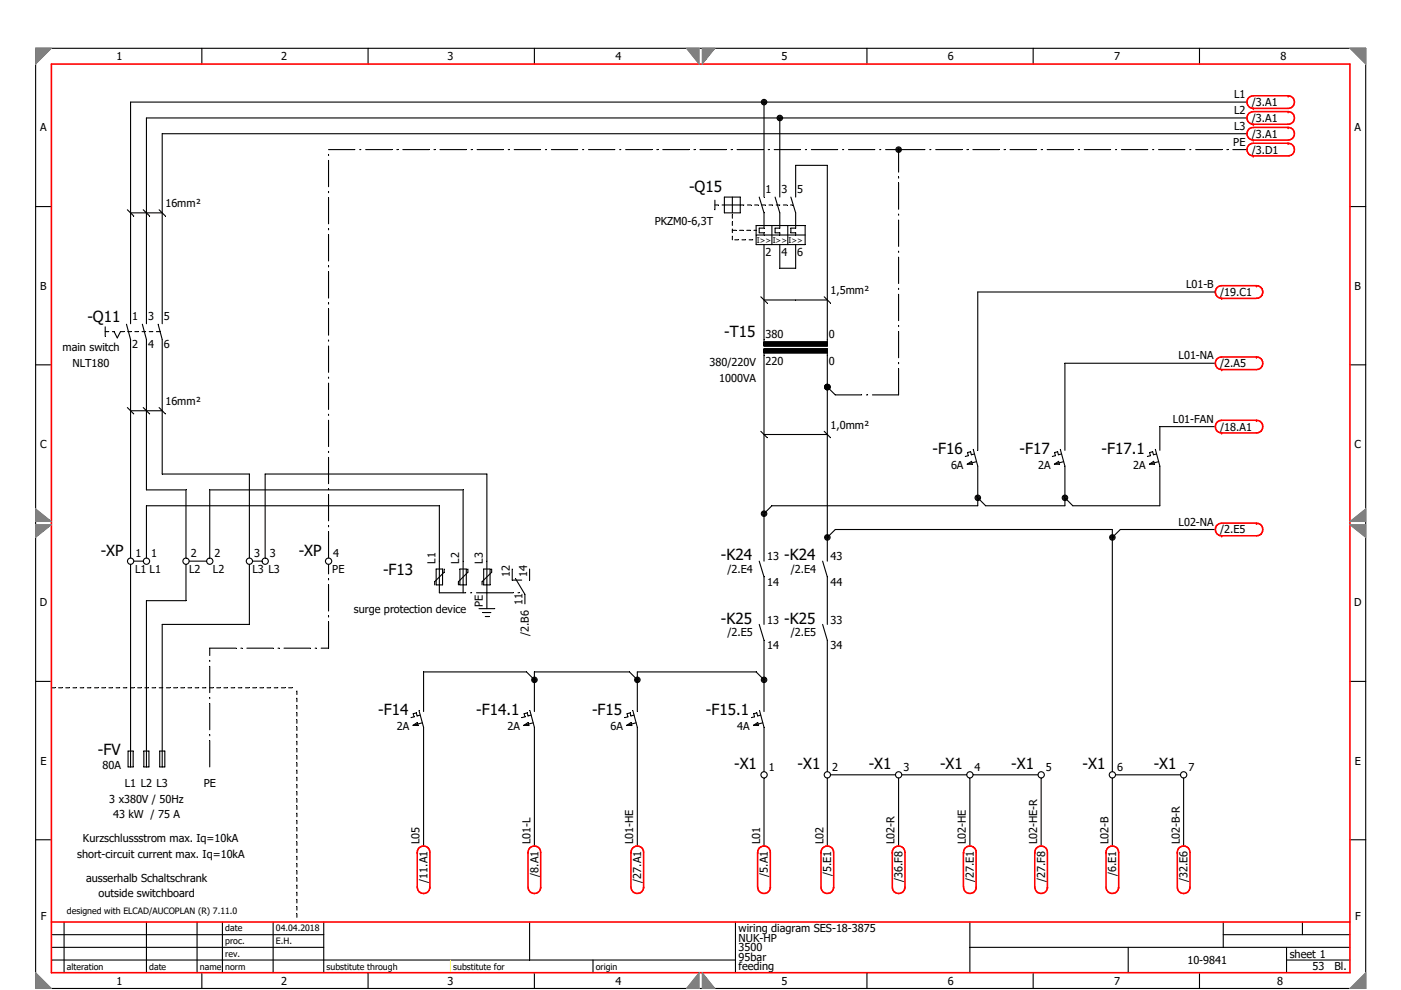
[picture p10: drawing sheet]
<svg xmlns="http://www.w3.org/2000/svg" width="297mm" height="210mm" viewBox="0 0 297 210" stroke-linecap="round" stroke-linejoin="round" font-family="sans-serif">
<defs><g id="words">
<g font-size="3.2">
<text x="146.1" y="40.6">-Q15</text>
<text x="18.5" y="68.3">-Q11</text>
<text x="153.5" y="71.5">-T15</text>
<text x="197.7" y="96.4">-F16</text>
<text x="216.2" y="96.4">-F17</text>
<text x="233.6" y="96.4">-F17.1</text>
<text x="21.4" y="117.8">-XP</text>
<text x="63.3" y="117.8">-XP</text>
<text x="152.8" y="118.9">-K24</text>
<text x="166.3" y="118.9">-K24</text>
<text x="81.2" y="121.9">-F13</text>
<text x="152.8" y="132.3">-K25</text>
<text x="166.3" y="132.3">-K25</text>
<text x="80.2" y="151.7">-F14</text>
<text x="101" y="151.7">-F14.1</text>
<text x="125.5" y="151.7">-F15</text>
<text x="149.6" y="151.7">-F15.1</text>
<text x="20.7" y="160.1">-FV</text>
<text x="155.7" y="163.2">-X1</text>
<text x="169.1" y="163.2">-X1</text>
<text x="184.2" y="163.2">-X1</text>
<text x="199.3" y="163.2">-X1</text>
<text x="214.4" y="163.2">-X1</text>
<text x="229.5" y="163.2">-X1</text>
<text x="244.6" y="163.2">-X1</text>
</g>
<g font-size="2.3">
<text x="24.7" y="12.8">1</text>
<text x="59.6" y="12.8">2</text>
<text x="94.9" y="12.8">3</text>
<text x="130.5" y="12.8">4</text>
<text x="165.7" y="12.8">5</text>
<text x="201" y="12.8">6</text>
<text x="236.2" y="12.8">7</text>
<text x="271.5" y="12.8">8</text>
<text x="261.6" y="20.8">L1</text>
<text x="265.4" y="22.5">/3.A1</text>
<text x="8.5" y="27.9">A</text>
<text x="261.6" y="24.2">L2</text>
<text x="261.6" y="27.5">L3</text>
<text x="265.4" y="25.8">/3.A1</text>
<text x="265.4" y="29.2">/3.A1</text>
<text x="287.2" y="27.9">A</text>
<text x="261.5" y="30.9">PE</text>
<text x="265.4" y="32.6">/3.D1</text>
<text x="162.3" y="41">1</text>
<text x="165.7" y="41">3</text>
<text x="169" y="41">5</text>
<text x="35.1" y="44">16mm²</text>
<text x="138.8" y="47.7">PKZM0-6,3T</text>
<text x="162.3" y="54.4">2</text>
<text x="165.7" y="54.4">4</text>
<text x="169" y="54.4">6</text>
<text x="8.5" y="61.4">B</text>
<text x="176.1" y="62.4">1,5mm²</text>
<text x="251.5" y="61.1">L01-B</text>
<text x="258.7" y="62.8">/19.C1</text>
<text x="287.2" y="61.4">B</text>
<text x="28" y="67.8">1</text>
<text x="31.4" y="67.8">3</text>
<text x="34.7" y="67.8">5</text>
<text x="162.3" y="71.7">380</text>
<text x="175.7" y="71.7">0</text>
<text x="13.3" y="74.5">main switch</text>
<text x="15.4" y="77.9">NLT180</text>
<text x="28" y="73.9">2</text>
<text x="31.4" y="73.9">4</text>
<text x="34.7" y="73.9">6</text>
<text x="150.4" y="77.6">380/220V</text>
<text x="162.3" y="77.4">220</text>
<text x="175.7" y="77.4">0</text>
<text x="249.9" y="76.2">L01-NA</text>
<text x="258.7" y="77.9">/2.A5</text>
<text x="152.5" y="80.9">1000VA</text>
<text x="35.1" y="85.9">16mm²</text>
<text x="248.7" y="89.6">L01-FAN</text>
<text x="8.5" y="95">C</text>
<text x="176.1" y="91">1,0mm²</text>
<text x="258.7" y="91.3">/18.A1</text>
<text x="287.2" y="95">C</text>
<text x="201.6" y="99.4">6A</text>
<text x="220.1" y="99.4">2A</text>
<text x="240.2" y="99.4">2A</text>
<text x="249.9" y="111.5">L02-NA</text>
<text x="258.7" y="113.1">/2.E5</text>
<text x="28.7" y="118.2">1</text>
<text x="32" y="118.2">1</text>
<text x="40.4" y="118.2">2</text>
<text x="45.5" y="118.2">2</text>
<text x="53.9" y="118.2">3</text>
<text x="57.2" y="118.2">3</text>
<text x="70.7" y="118.2">4</text>
<text x="92.3" y="119.5" transform="rotate(-90 92.3 119.5)">L1</text>
<text x="97.3" y="119.5" transform="rotate(-90 97.3 119.5)">L2</text>
<text x="102.4" y="119.5" transform="rotate(-90 102.4 119.5)">L3</text>
<text x="162.7" y="118.9">13</text>
<text x="176.1" y="118.9">43</text>
<text x="28.6" y="121.5">L1 L1</text>
<text x="40.1" y="121.5">L2</text>
<text x="45.1" y="121.5">L2</text>
<text x="53.5" y="121.5">L3 L3</text>
<text x="70.5" y="121.5">PE</text>
<text x="108.1" y="122.4" transform="rotate(-90 108.1 122.4)">12</text>
<text x="111.8" y="122.4" transform="rotate(-90 111.8 122.4)">14</text>
<text x="154.2" y="121.5">/2.E4</text>
<text x="162.7" y="124.2">14</text>
<text x="167.6" y="121.5">/2.E4</text>
<text x="176.1" y="124.2">44</text>
<text x="8.4" y="128.6">D</text>
<text x="75" y="129.9">surge protection device</text>
<text x="102.4" y="128.8" transform="rotate(-90 102.4 128.8)">PE</text>
<text x="110.8" y="128.4" transform="rotate(-90 110.8 128.4)">11</text>
<text x="287.1" y="128.6">D</text>
<text x="112.1" y="134.9" transform="rotate(-90 112.1 134.9)">/2.B6</text>
<text x="154.2" y="135">/2.E5</text>
<text x="162.7" y="132.3">13</text>
<text x="162.7" y="137.6">14</text>
<text x="167.6" y="135">/2.E5</text>
<text x="176.1" y="132.3">33</text>
<text x="176.1" y="137.6">34</text>
<text x="84.1" y="154.8">2A</text>
<text x="107.6" y="154.8">2A</text>
<text x="129.5" y="154.8">6A</text>
<text x="156.3" y="154.8">4A</text>
<text x="8.6" y="162.2">E</text>
<text x="21.8" y="163.2">80A</text>
<text x="26.5" y="166.9">L1 L2 L3</text>
<text x="43.2" y="166.9">PE</text>
<text x="163" y="163.5">1</text>
<text x="176.4" y="163.5">2</text>
<text x="191.5" y="163.5">3</text>
<text x="206.6" y="163.5">4</text>
<text x="221.7" y="163.5">5</text>
<text x="236.9" y="163.5">6</text>
<text x="252" y="163.5">7</text>
<text x="287.2" y="162.2">E</text>
<text x="23.2" y="170.2">3 x380V / 50Hz</text>
<text x="24" y="173.6">43 kW / 75 A</text>
<text x="17.6" y="178.6">Kurzschlussstrom max. Iq=10kA</text>
<text x="89" y="179.1" transform="rotate(-90 89 179.1)">L05</text>
<text x="112.5" y="179.1" transform="rotate(-90 112.5 179.1)">L01-L</text>
<text x="134.3" y="179.1" transform="rotate(-90 134.3 179.1)">L01-HE</text>
<text x="161.1" y="179.1" transform="rotate(-90 161.1 179.1)">L01</text>
<text x="174.6" y="179.1" transform="rotate(-90 174.6 179.1)">L02</text>
<text x="189.7" y="179.1" transform="rotate(-90 189.7 179.1)">L02-R</text>
<text x="204.8" y="179.1" transform="rotate(-90 204.8 179.1)">L02-HE</text>
<text x="219.9" y="179.1" transform="rotate(-90 219.9 179.1)">L02-HE-R</text>
<text x="235" y="179.1" transform="rotate(-90 235 179.1)">L02-B</text>
<text x="250.1" y="179.1" transform="rotate(-90 250.1 179.1)">L02-B-R</text>
<text x="16.4" y="182">short-circuit current max. Iq=10kA</text>
<text x="114.1" y="186" transform="rotate(-90 114.1 186)">/8.A1</text>
<text x="162.8" y="186" transform="rotate(-90 162.8 186)">/5.A1</text>
<text x="176.3" y="185.9" transform="rotate(-90 176.3 185.9)">/5.E1</text>
<text x="236.7" y="185.9" transform="rotate(-90 236.7 185.9)">/6.E1</text>
<text x="18.2" y="187">ausserhalb Schaltschrank</text>
<text x="20.9" y="190.4">outside switchboard</text>
<text x="90.6" y="187.3" transform="rotate(-90 90.6 187.3)">/11.A1</text>
<text x="136" y="187.3" transform="rotate(-90 136 187.3)">/27.A1</text>
<text x="191.4" y="187.1" transform="rotate(-90 191.4 187.1)">/36.F8</text>
<text x="206.5" y="187.2" transform="rotate(-90 206.5 187.2)">/27.E1</text>
<text x="221.6" y="187.1" transform="rotate(-90 221.6 187.1)">/27.F8</text>
<text x="251.8" y="187.2" transform="rotate(-90 251.8 187.2)">/32.E6</text>
<text x="8.6" y="195.1">F</text>
<text x="156.6" y="197.7">wiring diagram SES-18-3875</text>
<text x="287.3" y="195.1">F</text>
<text x="156.6" y="201.8">3500</text>
<text x="156.6" y="199.8">NUK-HP</text>
<text x="156.6" y="203.8">95bar</text>
<text x="273.4" y="203.1">sheet 1</text>
<text x="24.7" y="208.8">1</text>
<text x="59.6" y="208.8">2</text>
<text x="94.9" y="208.8">3</text>
<text x="130.5" y="208.8">4</text>
<text x="156.6" y="205.8">feeding</text>
<text x="165.7" y="208.8">5</text>
<text x="201" y="208.8">6</text>
<text x="236.2" y="208.8">7</text>
<text x="251.8" y="204.5">10-9841</text>
<text x="270.8" y="208.8">8</text>
<text x="278.3" y="205.8">53</text>
<text x="283" y="205.8">Bl.</text>
</g>
<g font-size="1.9">
<text x="14.2" y="193.9">designed with ELCAD/AUCOPLAN (R) 7.11.0</text>
<text x="47.8" y="197.6">date</text>
<text x="58.5" y="197.6">04.04.2018</text>
<text x="47.8" y="200.3">proc.</text>
<text x="47.8" y="202.9">rev.</text>
<text x="58.5" y="200.3">E.H.</text>
<text x="14.2" y="205.6">alteration</text>
<text x="31.6" y="205.6">date</text>
<text x="42.4" y="205.6">name</text>
<text x="47.8" y="205.6">norm</text>
<text x="69.3" y="205.6">substitute through</text>
<text x="96.1" y="205.6">substitute for</text>
<text x="126.3" y="205.6">origin</text>
</g>
<g font-size="1.7">
<text x="160.5" y="51.5">I&gt;&gt;</text>
<text x="163.8" y="51.5">I&gt;&gt;</text>
<text x="167.2" y="51.5">I&gt;&gt;</text>
</g>
</g></defs>
<g fill="none" stroke="#000" stroke-width=".23">
<path d="M7.6 10.2h282v199.5h-282zM42.8 10.2v3.4M78 10.2v3.4M113.3 10.2v3.4M183.8 10.2v3.4M219.1 10.2v3.4M254.3 10.2v3.4M69.7 31.7h5.5M69.7 32.7v.3M69.7 34v5.6M76.3 31.7h.2M77.5 31.7h5.6"/>
<path d="M84.1 31.7h.3M85.4 31.7h5.6M92 31.7h.3M93.3 31.7h5.6M99.9 31.7h.2M101.2 31.7h5.5M107.8 31.7h.2M109 31.7h5.6M115.6 31.7h.3M116.9 31.7h5.6M123.5 31.7h.3M124.8 31.7h5.6"/>
<path d="M131.4 31.7h.2M132.6 31.7h5.6M139.3 31.7h.2M140.5 31.7h5.6M147.1 31.7h.3M148.4 31.7h5.6M155 31.7h.3M156.3 31.7h5.6M162 21.7v20.1M162.9 31.7h.2M164.1 31.7h5.6M165.3 25v16.8"/>
<path d="M170.7 31.7h.3M172 31.7h5.6M178.6 31.7h.3M179.9 31.7h5.6M186.5 31.7h.3M187.8 31.7h8.3M190.5 31.7v4.8M190.5 37.5v.3M190.5 38.8v5.6M197.1 31.7h.3M198.4 31.7h5.6M205 31.7h.2"/>
<path d="M206.3 31.7h5.6M212.9 31.7h.2M214.1 31.7h5.6M220.7 31.7h.3M222 31.7h5.6M228.6 31.7h.3M229.9 31.7h5.6M236.5 31.7h.2M237.8 31.7h5.5M244.4 31.7h.2M245.6 31.7h5.6M252.2 31.7h.3"/>
<path d="M253.5 31.7h5.6M260.1 31.7h.3M261.4 31.7h3M264.4 25h-233.4v43.7M264.4 21.7h-236.7v47M264.4 28.4h-230v40.3M7.6 43.8h3.3M27 44.5l1.4 1.3M27.7 45.1h6.7M30.4 44.5l1.3 1.3M33.7 44.5l1.4 1.3M69.7 40.6v.3"/>
<path d="M69.7 41.9v5.6M69.7 48.5v.2M69.7 49.8v5.6M69.7 56.4v.2M69.7 57.6v5.6M151.6 42.5v2M151.6 43.5h.7M153.1 43.5h4.6M153.6 41.8h3.3v3.3h-3.3zM155.3 41.8v3.3M155.3 45.5v.8M155.3 47.1v.7"/>
<path d="M155.3 48.6v.7M155.3 50.1v.8M155.3 48.9h.7M155.8 50.9h.7M156.8 48.9h.8M157.3 50.9h.8M158.3 48.9h.8M158.5 43.5h.7M158.8 50.9h.8M159.8 48.9h.5M160 43.5h.8M160.3 49.8h10.4"/>
<path d="M160.3 47.8h10.4v4.1h-10.4zM161 41.8l1 3.3v3.3h-1v1h1v.4M161.5 43.5h.8M162 51.9v21.5l13.4-.1M163 43.5h.8M163.7 47.8v4.1M164.3 41.8l1 3.3v3.3h-1v1h1v.4M164.6 43.5h.7M165.3 51.9v5h3.4v-5M166.1 43.5h.8M167 47.8v4.1M167.6 43.5h.4"/>
<path d="M167.7 41.8l1 3.3v3.3h-1v1h1v.4M168.7 41.8v-6.7h6.7v38.3M190.5 45.4v.3M190.5 46.7v5.6M190.5 53.3v.2M190.5 54.5v5.6M286.2 43.8h3.4M7.6 77.4h3.3M22.3 70.3h.8M22.3 69.3v2.1M23.8 70.3h.4l.7 1.4 .6-1.4h.8M26.8 68.8l.9 3.2v46.3"/>
<path d="M27.1 70.3h.7M28.6 70.3h.8M30.1 70.3h.8M30.2 68.8l.8 3.2v31.9h8.4v14.4M31.6 70.3h.8M33.2 70.3h.7M33.5 68.8l.9 3.2v28.5h18.5v17.8M69.7 64.2v.3M69.7 65.5v5.6M69.7 72.1v.3M69.7 73.4v5.6M69.7 80v.2"/>
<path d="M161.3 62.9l1.4 1.4M162 72.6h13.4M162 72.7h13.4M162 72.8h13.4M162 72.9h13.4M162 73h13.4M162 73.1h13.4M162 73.2h13.4M162 73.3h13.4M162 74h13.4M162 74.1h13.4M162 74.2h13.4"/>
<path d="M162 74.3h13.4M162 74.4h13.4M162 74.5h13.4M162 74.6h13.4M162 74.7h13.4M162 74.8h13.4M162 63.6h13.4M174.7 62.9l1.4 1.4M175.4 74v45M175.4 74h-13.4v45M175.4 74.8h-13.4M190.5 78.2v5.6h-5.5"/>
<path d="M190.5 61.2v.2M190.5 62.4v5.6M190.5 69v.3M190.5 70.3v5.6M190.5 76.9v.3M257.7 77h-31.9v18.5M257.7 61.9h-50.4v33.6M286.2 77.4h3.4M27 86.4l1.4 1.4M27.7 87.1h6.7M30.4 86.4l1.3 1.4M33.7 86.4l1.4 1.4"/>
<path d="M69.7 81.3v5.5M69.7 87.9v.2M69.7 89.1v5.6M69.7 95.7v.3M69.7 97v5.6M161.3 91.5l1.4 1.3M162 92.2h13.4M174.7 91.5l1.4 1.3M175.4 82.1l1.7 1.7h5.6M183.7 83.8h.3M205.1 98.4l.9-.5 .1 .6zM206.4 95.3l.9 3.6v8.4h-43.6l-1.7 1.6"/>
<path d="M206.6 96.3l-.7 .2-.1-.7-.7 .2 .2 .6-.6 .2M207 97.9l-1.9 .5M223.6 98.4l.8-.5 .2 .6zM224.8 95.3l1 3.6v8.4h-16.8l-1.7-1.7M225.1 96.3l-.7 .2-.2-.7-.6 .2 .2 .6-.7 .2M225.5 97.9l-1.9 .5M243.7 98.4l.9-.5 .2 .6zM245 95.3l.9 3.6v8.4h-18.4l-1.7-1.7M245.2 96.3l-.6 .2-.2-.7-.7 .2 .2 .6-.6 .2M245.7 97.9l-2 .5M257.7 90.5h-11.8v5M27.7 119.7v43"/>
<path d="M28.4 119h2M31 118.3v-11h62.2v18.4h5.5M39.4 119.7v7.7h-8.4v35.3M40.1 119h3.7M44.5 118.3v-14.4h53.7v21.8M52.9 119.7v12.7h-18.5v30.3M53.5 119h2.1M56.2 118.3v-17.8h47v28.6M69.7 103.6v.3M69.7 104.9v5.6M69.7 111.5v.2M69.7 112.8v5.5"/>
<path d="M69.7 119.7v2M161 119l1 3.4v10M174.4 119l1 3.4v10M175.4 114l1.7-1.7h58.7v51.4M257.7 112.3h-20.2l-1.7 1.7M50.1 137.5h-5.6v1.5M51.1 137.5h.2M52.3 137.5h5.6M58.9 137.5h.3M60.2 137.5h5.6M66.8 137.5h.3M69.7 122.7v.3"/>
<path d="M69.7 124v5.6M69.7 130.6v.3M69.7 131.9v5.6h-1.6M92.5 120.7h1.3v3.4h-1.3zM94.2 120.7v.7l-2 2v.7M97.5 120.7h1.4v3.4h-1.4zM99.2 120.7v.7l-2 2v.7M99.8 125.7h.2M101 125.7h7.8M101.6 129.1h3.3M102.4 129.9h1.7M102.5 120.7h1.4v3.4h-1.4z"/>
<path d="M102.9 130.8h.8M104.2 120.7v.7l-2 2v.7M108.6 120.7v2.3h2M109.3 122.7l2 3.4v2M109.8 125.7h.3M112.3 120.7v2.3M161 132.4l1 3.4v15.1M174.4 132.4l1 3.4v27.9M7.6 144.5h3.3M10.9 145.9h.8M12.4 145.9h.8M13.9 145.9h.8"/>
<path d="M15.5 145.9h.7M17 145.9h.8M18.5 145.9h.8M20 145.9h.8M21.6 145.9h.7M23.1 145.9h.8M24.6 145.9h.8M26.1 145.9h.8M27.2 159.3h1v3.4h-1zM27.7 145.9h.7M29.2 145.9h.7M30.5 159.3h1.1v3.4h-1.1z"/>
<path d="M30.7 145.9h.8M32.2 145.9h.8M33.8 145.9h.7M33.9 159.3h1v3.4h-1zM35.3 145.9h.7M36.8 145.9h.8M38.3 145.9h.8M39.9 145.9h.7M41.4 145.9h.7M42.9 145.9h.8M44.4 145.9h.8M44.5 140.1v.2"/>
<path d="M44.5 141.3v5.6M44.5 147.9v.3M44.5 149.2v5.6M44.5 155.8v.3M44.5 157.1v5.6M45.9 145.9h.8M47.5 145.9h.7M49 145.9h.8M50.5 145.9h.8M52 145.9h.8M53.6 145.9h.7M55.1 145.9h.8"/>
<path d="M56.6 145.9h.8M58.1 145.9h.8M59.7 145.9h.7M61.2 145.9h.8M62.9 146.6v.7M62.9 148.1v.7M62.9 149.6v.8M62.9 151.1v.8M62.9 152.7v.7M62.9 154.2v.7M62.9 155.7v.8M62.9 157.2v.8"/>
<path d="M62.9 158.8v.7M87.6 153.8l.9-.6 .1 .7zM88.8 150.7l1 3.6v25.2M89.1 151.7l-.7 .1-.1-.6-.7 .2 .2 .6-.7 .2M89.5 153.3l-1.9 .5M111.1 153.8l.9-.6 .1 .7zM112.3 150.7l1 3.6v25.2M112.6 151.7l-.7 .1-.1-.6-.7 .2 .2 .6-.6 .2M113 153.3l-1.9 .5M113.3 144.2l-1.7-1.7h-21.8v8.4M132.9 153.8l.9-.6 .2 .7zM134.2 150.7l.9 3.6v25.2"/>
<path d="M134.4 151.7l-.6 .1-.2-.6-.7 .2 .2 .6-.6 .2M134.8 153.3l-1.9 .5M135.1 144.2l-1.6-1.7h-20.2v8.4M159.8 153.8l.9-.6 .1 .7zM161 150.7l1 3.6v9.4M161.3 151.7l-.7 .1-.1-.6-.7 .2 .2 .6-.7 .2M161.7 153.3l-1.9 .5M162 144.2l-1.7-1.7h-25.2v8.4M286.2 144.5h3.4M7.6 178.1h3.3M62.9 160.3v.7M62.9 161.8v.8"/>
<path d="M62.9 163.3v.8M62.9 164.8v.8M62.9 166.4v.7M62.9 167.9v.8M62.9 169.4v.8M62.9 170.9v.8M62.9 172.5v.7M62.9 174v.8M62.9 175.5v.8M62.9 177v.8M62.9 178.6v.7M162 165v14.5"/>
<path d="M175.4 165v14.5M176.1 164.3h13.7M190.5 165v14.5M191.2 164.3h13.8M205.6 165v14.5M206.3 164.3h13.8M220.7 165v14.5M235.8 165v14.5M236.5 164.3h13.8M250.9 165v14.5M286.2 178.1h3.4M10.9 198.2h57.7"/>
<path d="M13.6 195.6v10.7M31 195.6v10.7M41.8 195.6v10.7M47.2 195.6v10.7M57.9 195.6v10.7M62.9 180.1v.7M62.9 181.6v.8M62.9 183.1v.8M62.9 184.7v.7M62.9 186.2v.7M62.9 187.7v.8M62.9 189.2v.8"/>
<path d="M62.9 190.8v.7M62.9 192.3v.7M62.9 193.8v.8M68.6 195.6v10.7M112.3 195.6v8M155.9 195.6v10.7M205.6 195.6v10.7M259.4 198.2h26.8M259.4 195.6v5.3M276.1 195.6v2.6M10.9 203.6h145M10.9 200.9h57.7"/>
<path d="M42.8 206.3v3.4M78 206.3v3.4M113.3 206.3v3.4M125.7 203.6v2.7M183.8 206.3v3.4M205.6 200.9h80.6M219.1 206.3v3.4M239.2 200.9v5.4M254.3 206.3v3.4M272.8 203.6h13.4M272.8 200.9v5.4"/>
<circle cx="162" cy="21.7" r=".42"/>
<circle cx="162" cy="21.7" r=".58"/>
<circle cx="162" cy="21.7" r=".24"/>
<circle cx="165.3" cy="25" r=".42"/>
<circle cx="165.3" cy="25" r=".58"/>
<circle cx="165.3" cy="25" r=".24"/>
<circle cx="190.5" cy="31.7" r=".42"/>
<circle cx="190.5" cy="31.7" r=".58"/>
<circle cx="190.5" cy="31.7" r=".24"/>
<circle cx="175.4" cy="82.1" r=".42"/>
<circle cx="175.4" cy="82.1" r=".58"/>
<circle cx="175.4" cy="82.1" r=".24"/>
<circle cx="27.7" cy="119" r=".67"/>
<circle cx="31.1" cy="119" r=".67"/>
<circle cx="39.4" cy="119" r=".67"/>
<circle cx="44.5" cy="119" r=".67"/>
<circle cx="52.9" cy="119" r=".67"/>
<circle cx="56.2" cy="119" r=".67"/>
<circle cx="69.7" cy="119" r=".67"/>
<circle cx="162" cy="109" r=".42"/>
<circle cx="162" cy="109" r=".58"/>
<circle cx="162" cy="109" r=".24"/>
<circle cx="175.4" cy="114" r=".42"/>
<circle cx="175.4" cy="114" r=".58"/>
<circle cx="175.4" cy="114" r=".24"/>
<circle cx="207.3" cy="105.6" r=".42"/>
<circle cx="207.3" cy="105.6" r=".58"/>
<circle cx="207.3" cy="105.6" r=".24"/>
<circle cx="225.8" cy="105.6" r=".42"/>
<circle cx="225.8" cy="105.6" r=".58"/>
<circle cx="225.8" cy="105.6" r=".24"/>
<circle cx="235.8" cy="114" r=".42"/>
<circle cx="235.8" cy="114" r=".58"/>
<circle cx="235.8" cy="114" r=".24"/>
<circle cx="113.3" cy="144.2" r=".42"/>
<circle cx="113.3" cy="144.2" r=".58"/>
<circle cx="113.3" cy="144.2" r=".24"/>
<circle cx="135.1" cy="144.2" r=".42"/>
<circle cx="135.1" cy="144.2" r=".58"/>
<circle cx="135.1" cy="144.2" r=".24"/>
<circle cx="162" cy="144.2" r=".42"/>
<circle cx="162" cy="144.2" r=".58"/>
<circle cx="162" cy="144.2" r=".24"/>
<circle cx="162" cy="164.3" r=".67"/>
<circle cx="175.4" cy="164.3" r=".67"/>
<circle cx="190.5" cy="164.3" r=".67"/>
<circle cx="205.6" cy="164.3" r=".67"/>
<circle cx="220.8" cy="164.3" r=".67"/>
<circle cx="235.8" cy="164.3" r=".67"/>
<circle cx="251" cy="164.3" r=".67"/>
</g>
<path d="M95.5 203.6v2.7" fill="none" stroke="#ff0" stroke-width=".21"/>
<path d="M10.9 195.6h275.3" fill="none" stroke="#f00" stroke-width=".34"/>
<path d="M286.2 13.6v192.7" fill="none" stroke="#f00" stroke-width=".34"/>
<path d="M10.9 206.3h275.3" fill="none" stroke="#f00" stroke-width=".34"/>
<path d="M10.9 13.6v192.7" fill="none" stroke="#f00" stroke-width=".34"/>
<path d="M10.9 13.6h275.3" fill="none" stroke="#f00" stroke-width=".34"/>
<path d="M91.1 180.4v.4" fill="none" stroke="#f00" stroke-width=".34"/>
<path d="M91 180.1l.1 .3" fill="none" stroke="#f00" stroke-width=".34"/>
<path d="M90.8 179.8l.2 .3" fill="none" stroke="#f00" stroke-width=".34"/>
<path d="M90.5 179.6l.3 .2" fill="none" stroke="#f00" stroke-width=".34"/>
<path d="M90.1 179.5l.4 .1" fill="none" stroke="#f00" stroke-width=".34"/>
<path d="M89.8 179.5h.3" fill="none" stroke="#f00" stroke-width=".34"/>
<path d="M89.8 179.5h-.3" fill="none" stroke="#f00" stroke-width=".34"/>
<path d="M89.5 179.5l-.3 .1" fill="none" stroke="#f00" stroke-width=".34"/>
<path d="M89.2 179.6l-.3 .2" fill="none" stroke="#f00" stroke-width=".34"/>
<path d="M88.9 179.8l-.3 .3" fill="none" stroke="#f00" stroke-width=".34"/>
<path d="M88.6 180.1l-.1 .3" fill="none" stroke="#f00" stroke-width=".34"/>
<path d="M88.5 180.4v.4" fill="none" stroke="#f00" stroke-width=".34"/>
<circle cx="88.5" cy="180.8" r=".17" fill="#f00"/>
<path d="M88.5 180.8v7.4" fill="none" stroke="#f00" stroke-width=".34"/>
<path d="M91.1 180.8v7.4" fill="none" stroke="#f00" stroke-width=".34"/>
<path d="M88.5 188.2v.3" fill="none" stroke="#f00" stroke-width=".34"/>
<path d="M88.5 188.5l.1 .3" fill="none" stroke="#f00" stroke-width=".34"/>
<path d="M88.6 188.8l.3 .3" fill="none" stroke="#f00" stroke-width=".34"/>
<path d="M88.9 189.1l.3 .2" fill="none" stroke="#f00" stroke-width=".34"/>
<path d="M89.2 189.3l.3 .2" fill="none" stroke="#f00" stroke-width=".34"/>
<path d="M89.5 189.5h.3" fill="none" stroke="#f00" stroke-width=".34"/>
<path d="M90.1 189.5h-.3" fill="none" stroke="#f00" stroke-width=".34"/>
<path d="M90.5 189.3l-.4 .2" fill="none" stroke="#f00" stroke-width=".34"/>
<path d="M90.8 189.1l-.3 .2" fill="none" stroke="#f00" stroke-width=".34"/>
<path d="M91 188.8l-.2 .3" fill="none" stroke="#f00" stroke-width=".34"/>
<path d="M91.1 188.5l-.1 .3" fill="none" stroke="#f00" stroke-width=".34"/>
<path d="M91.1 188.2v.3" fill="none" stroke="#f00" stroke-width=".34"/>
<circle cx="91.1" cy="188.2" r=".17" fill="#f00"/>
<path d="M114.6 180.4v.4" fill="none" stroke="#f00" stroke-width=".34"/>
<path d="M114.5 180.1l.1 .3" fill="none" stroke="#f00" stroke-width=".34"/>
<path d="M114.3 179.8l.2 .3" fill="none" stroke="#f00" stroke-width=".34"/>
<path d="M114 179.6l.3 .2" fill="none" stroke="#f00" stroke-width=".34"/>
<path d="M113.6 179.5l.4 .1" fill="none" stroke="#f00" stroke-width=".34"/>
<path d="M113.3 179.5h.3" fill="none" stroke="#f00" stroke-width=".34"/>
<path d="M113.3 179.5h-.3" fill="none" stroke="#f00" stroke-width=".34"/>
<path d="M113 179.5l-.4 .1" fill="none" stroke="#f00" stroke-width=".34"/>
<path d="M112.6 179.6l-.3 .2" fill="none" stroke="#f00" stroke-width=".34"/>
<path d="M112.3 179.8l-.2 .3" fill="none" stroke="#f00" stroke-width=".34"/>
<path d="M112.1 180.1l-.1 .3" fill="none" stroke="#f00" stroke-width=".34"/>
<path d="M112 180.4v.4" fill="none" stroke="#f00" stroke-width=".34"/>
<circle cx="112" cy="180.8" r=".17" fill="#f00"/>
<path d="M111.9 180.8v7.4" fill="none" stroke="#f00" stroke-width=".34"/>
<path d="M114.6 180.8v7.4" fill="none" stroke="#f00" stroke-width=".34"/>
<path d="M112 188.2v.3" fill="none" stroke="#f00" stroke-width=".34"/>
<path d="M112 188.5l.1 .3" fill="none" stroke="#f00" stroke-width=".34"/>
<path d="M112.1 188.8l.2 .3" fill="none" stroke="#f00" stroke-width=".34"/>
<path d="M112.3 189.1l.3 .2" fill="none" stroke="#f00" stroke-width=".34"/>
<path d="M112.6 189.3l.4 .2" fill="none" stroke="#f00" stroke-width=".34"/>
<path d="M113 189.5h.3" fill="none" stroke="#f00" stroke-width=".34"/>
<path d="M113.6 189.5h-.3" fill="none" stroke="#f00" stroke-width=".34"/>
<path d="M114 189.3l-.4 .2" fill="none" stroke="#f00" stroke-width=".34"/>
<path d="M114.3 189.1l-.3 .2" fill="none" stroke="#f00" stroke-width=".34"/>
<path d="M114.5 188.8l-.2 .3" fill="none" stroke="#f00" stroke-width=".34"/>
<path d="M114.6 188.5l-.1 .3" fill="none" stroke="#f00" stroke-width=".34"/>
<path d="M114.6 188.2v.3" fill="none" stroke="#f00" stroke-width=".34"/>
<circle cx="114.6" cy="188.2" r=".17" fill="#f00"/>
<path d="M136.4 180.4l.1 .4" fill="none" stroke="#f00" stroke-width=".34"/>
<path d="M136.3 180.1l.1 .3" fill="none" stroke="#f00" stroke-width=".34"/>
<path d="M136.1 179.8l.2 .3" fill="none" stroke="#f00" stroke-width=".34"/>
<path d="M135.8 179.6l.3 .2" fill="none" stroke="#f00" stroke-width=".34"/>
<path d="M135.5 179.5l.3 .1" fill="none" stroke="#f00" stroke-width=".34"/>
<path d="M135.1 179.5h.4" fill="none" stroke="#f00" stroke-width=".34"/>
<path d="M135.1 179.5h-.3" fill="none" stroke="#f00" stroke-width=".34"/>
<path d="M134.8 179.5l-.3 .1" fill="none" stroke="#f00" stroke-width=".34"/>
<path d="M134.5 179.6l-.3 .2" fill="none" stroke="#f00" stroke-width=".34"/>
<path d="M134.2 179.8l-.2 .3" fill="none" stroke="#f00" stroke-width=".34"/>
<path d="M134 180.1l-.2 .3" fill="none" stroke="#f00" stroke-width=".34"/>
<path d="M133.8 180.4v.4" fill="none" stroke="#f00" stroke-width=".34"/>
<circle cx="133.8" cy="180.8" r=".17" fill="#f00"/>
<path d="M133.8 180.8v7.4" fill="none" stroke="#f00" stroke-width=".34"/>
<path d="M136.5 180.8v7.4" fill="none" stroke="#f00" stroke-width=".34"/>
<path d="M133.8 188.2v.3" fill="none" stroke="#f00" stroke-width=".34"/>
<path d="M133.8 188.5l.2 .3" fill="none" stroke="#f00" stroke-width=".34"/>
<path d="M134 188.8l.2 .3" fill="none" stroke="#f00" stroke-width=".34"/>
<path d="M134.2 189.1l.3 .2" fill="none" stroke="#f00" stroke-width=".34"/>
<path d="M134.5 189.3l.3 .2" fill="none" stroke="#f00" stroke-width=".34"/>
<path d="M134.8 189.5h.3" fill="none" stroke="#f00" stroke-width=".34"/>
<path d="M135.5 189.5h-.4" fill="none" stroke="#f00" stroke-width=".34"/>
<path d="M135.8 189.3l-.3 .2" fill="none" stroke="#f00" stroke-width=".34"/>
<path d="M136.1 189.1l-.3 .2" fill="none" stroke="#f00" stroke-width=".34"/>
<path d="M136.3 188.8l-.2 .3" fill="none" stroke="#f00" stroke-width=".34"/>
<path d="M136.4 188.5l-.1 .3" fill="none" stroke="#f00" stroke-width=".34"/>
<path d="M136.5 188.2l-.1 .3" fill="none" stroke="#f00" stroke-width=".34"/>
<circle cx="136.5" cy="188.2" r=".17" fill="#f00"/>
<path d="M163.3 180.4v.4" fill="none" stroke="#f00" stroke-width=".34"/>
<path d="M163.1 180.1l.2 .3" fill="none" stroke="#f00" stroke-width=".34"/>
<path d="M162.9 179.8l.2 .3" fill="none" stroke="#f00" stroke-width=".34"/>
<path d="M162.7 179.6l.2 .2" fill="none" stroke="#f00" stroke-width=".34"/>
<path d="M162.3 179.5l.4 .1" fill="none" stroke="#f00" stroke-width=".34"/>
<path d="M162 179.5h.3" fill="none" stroke="#f00" stroke-width=".34"/>
<path d="M162 179.5h-.4" fill="none" stroke="#f00" stroke-width=".34"/>
<path d="M161.6 179.5l-.3 .1" fill="none" stroke="#f00" stroke-width=".34"/>
<path d="M161.3 179.6l-.3 .2" fill="none" stroke="#f00" stroke-width=".34"/>
<path d="M161 179.8l-.2 .3" fill="none" stroke="#f00" stroke-width=".34"/>
<path d="M160.8 180.1l-.1 .3" fill="none" stroke="#f00" stroke-width=".34"/>
<path d="M160.7 180.4v.4" fill="none" stroke="#f00" stroke-width=".34"/>
<circle cx="160.7" cy="180.8" r=".17" fill="#f00"/>
<path d="M160.6 180.8v7.4" fill="none" stroke="#f00" stroke-width=".34"/>
<path d="M163.3 180.8v7.4" fill="none" stroke="#f00" stroke-width=".34"/>
<path d="M160.7 188.2v.3" fill="none" stroke="#f00" stroke-width=".34"/>
<path d="M160.7 188.5l.1 .3" fill="none" stroke="#f00" stroke-width=".34"/>
<path d="M160.8 188.8l.2 .3" fill="none" stroke="#f00" stroke-width=".34"/>
<path d="M161 189.1l.3 .2" fill="none" stroke="#f00" stroke-width=".34"/>
<path d="M161.3 189.3l.3 .2" fill="none" stroke="#f00" stroke-width=".34"/>
<path d="M161.6 189.5h.4" fill="none" stroke="#f00" stroke-width=".34"/>
<path d="M162.3 189.5h-.3" fill="none" stroke="#f00" stroke-width=".34"/>
<path d="M162.7 189.3l-.4 .2" fill="none" stroke="#f00" stroke-width=".34"/>
<path d="M162.9 189.1l-.2 .2" fill="none" stroke="#f00" stroke-width=".34"/>
<path d="M163.1 188.8l-.2 .3" fill="none" stroke="#f00" stroke-width=".34"/>
<path d="M163.3 188.5l-.2 .3" fill="none" stroke="#f00" stroke-width=".34"/>
<path d="M163.3 188.2v.3" fill="none" stroke="#f00" stroke-width=".34"/>
<circle cx="163.3" cy="188.2" r=".17" fill="#f00"/>
<path d="M176.7 180.4v.4" fill="none" stroke="#f00" stroke-width=".34"/>
<path d="M176.6 180.1l.1 .3" fill="none" stroke="#f00" stroke-width=".34"/>
<path d="M176.4 179.8l.2 .3" fill="none" stroke="#f00" stroke-width=".34"/>
<path d="M176.1 179.6l.3 .2" fill="none" stroke="#f00" stroke-width=".34"/>
<path d="M175.7 179.5l.4 .1" fill="none" stroke="#f00" stroke-width=".34"/>
<path d="M175.4 179.5h.3" fill="none" stroke="#f00" stroke-width=".34"/>
<path d="M175.4 179.5h-.3" fill="none" stroke="#f00" stroke-width=".34"/>
<path d="M175.1 179.5l-.4 .1" fill="none" stroke="#f00" stroke-width=".34"/>
<path d="M174.7 179.6l-.2 .2" fill="none" stroke="#f00" stroke-width=".34"/>
<path d="M174.5 179.8l-.3 .3" fill="none" stroke="#f00" stroke-width=".34"/>
<path d="M174.2 180.1l-.1 .3" fill="none" stroke="#f00" stroke-width=".34"/>
<path d="M174.1 180.4v.4" fill="none" stroke="#f00" stroke-width=".34"/>
<circle cx="174.1" cy="180.8" r=".17" fill="#f00"/>
<path d="M174.1 180.8v7.4" fill="none" stroke="#f00" stroke-width=".34"/>
<path d="M176.8 180.8v7.4" fill="none" stroke="#f00" stroke-width=".34"/>
<path d="M174.1 188.2v.3" fill="none" stroke="#f00" stroke-width=".34"/>
<path d="M174.1 188.5l.1 .3" fill="none" stroke="#f00" stroke-width=".34"/>
<path d="M174.2 188.8l.3 .3" fill="none" stroke="#f00" stroke-width=".34"/>
<path d="M174.5 189.1l.2 .2" fill="none" stroke="#f00" stroke-width=".34"/>
<path d="M174.7 189.3l.4 .2" fill="none" stroke="#f00" stroke-width=".34"/>
<path d="M175.1 189.5h.3" fill="none" stroke="#f00" stroke-width=".34"/>
<path d="M175.7 189.5h-.3" fill="none" stroke="#f00" stroke-width=".34"/>
<path d="M176.1 189.3l-.4 .2" fill="none" stroke="#f00" stroke-width=".34"/>
<path d="M176.4 189.1l-.3 .2" fill="none" stroke="#f00" stroke-width=".34"/>
<path d="M176.6 188.8l-.2 .3" fill="none" stroke="#f00" stroke-width=".34"/>
<path d="M176.7 188.5l-.1 .3" fill="none" stroke="#f00" stroke-width=".34"/>
<path d="M176.7 188.2v.3" fill="none" stroke="#f00" stroke-width=".34"/>
<circle cx="176.7" cy="188.2" r=".17" fill="#f00"/>
<path d="M191.8 180.4l.1 .4" fill="none" stroke="#f00" stroke-width=".34"/>
<path d="M191.7 180.1l.1 .3" fill="none" stroke="#f00" stroke-width=".34"/>
<path d="M191.5 179.8l.2 .3" fill="none" stroke="#f00" stroke-width=".34"/>
<path d="M191.2 179.6l.3 .2" fill="none" stroke="#f00" stroke-width=".34"/>
<path d="M190.9 179.5l.3 .1" fill="none" stroke="#f00" stroke-width=".34"/>
<path d="M190.5 179.5h.4" fill="none" stroke="#f00" stroke-width=".34"/>
<path d="M190.5 179.5h-.3" fill="none" stroke="#f00" stroke-width=".34"/>
<path d="M190.2 179.5l-.3 .1" fill="none" stroke="#f00" stroke-width=".34"/>
<path d="M189.9 179.6l-.3 .2" fill="none" stroke="#f00" stroke-width=".34"/>
<path d="M189.6 179.8l-.2 .3" fill="none" stroke="#f00" stroke-width=".34"/>
<path d="M189.4 180.1l-.2 .3" fill="none" stroke="#f00" stroke-width=".34"/>
<path d="M189.2 180.4v.4" fill="none" stroke="#f00" stroke-width=".34"/>
<circle cx="189.2" cy="180.8" r=".17" fill="#f00"/>
<path d="M189.2 180.8v7.4" fill="none" stroke="#f00" stroke-width=".34"/>
<path d="M191.9 180.8v7.4" fill="none" stroke="#f00" stroke-width=".34"/>
<path d="M189.2 188.2v.3" fill="none" stroke="#f00" stroke-width=".34"/>
<path d="M189.2 188.5l.2 .3" fill="none" stroke="#f00" stroke-width=".34"/>
<path d="M189.4 188.8l.2 .3" fill="none" stroke="#f00" stroke-width=".34"/>
<path d="M189.6 189.1l.3 .2" fill="none" stroke="#f00" stroke-width=".34"/>
<path d="M189.9 189.3l.3 .2" fill="none" stroke="#f00" stroke-width=".34"/>
<path d="M190.2 189.5h.3" fill="none" stroke="#f00" stroke-width=".34"/>
<path d="M190.9 189.5h-.4" fill="none" stroke="#f00" stroke-width=".34"/>
<path d="M191.2 189.3l-.3 .2" fill="none" stroke="#f00" stroke-width=".34"/>
<path d="M191.5 189.1l-.3 .2" fill="none" stroke="#f00" stroke-width=".34"/>
<path d="M191.7 188.8l-.2 .3" fill="none" stroke="#f00" stroke-width=".34"/>
<path d="M191.8 188.5l-.1 .3" fill="none" stroke="#f00" stroke-width=".34"/>
<path d="M191.9 188.2l-.1 .3" fill="none" stroke="#f00" stroke-width=".34"/>
<circle cx="191.9" cy="188.2" r=".17" fill="#f00"/>
<path d="M206.9 180.4l.1 .4" fill="none" stroke="#f00" stroke-width=".34"/>
<path d="M206.8 180.1l.1 .3" fill="none" stroke="#f00" stroke-width=".34"/>
<path d="M206.6 179.8l.2 .3" fill="none" stroke="#f00" stroke-width=".34"/>
<path d="M206.3 179.6l.3 .2" fill="none" stroke="#f00" stroke-width=".34"/>
<path d="M206 179.5l.3 .1" fill="none" stroke="#f00" stroke-width=".34"/>
<path d="M205.6 179.5h.4" fill="none" stroke="#f00" stroke-width=".34"/>
<path d="M205.6 179.5h-.3" fill="none" stroke="#f00" stroke-width=".34"/>
<path d="M205.3 179.5l-.3 .1" fill="none" stroke="#f00" stroke-width=".34"/>
<path d="M205 179.6l-.3 .2" fill="none" stroke="#f00" stroke-width=".34"/>
<path d="M204.7 179.8l-.2 .3" fill="none" stroke="#f00" stroke-width=".34"/>
<path d="M204.5 180.1l-.2 .3" fill="none" stroke="#f00" stroke-width=".34"/>
<path d="M204.3 180.4v.4" fill="none" stroke="#f00" stroke-width=".34"/>
<circle cx="204.3" cy="180.8" r=".17" fill="#f00"/>
<path d="M204.3 180.8v7.4" fill="none" stroke="#f00" stroke-width=".34"/>
<path d="M207 180.8v7.4" fill="none" stroke="#f00" stroke-width=".34"/>
<path d="M204.3 188.2v.3" fill="none" stroke="#f00" stroke-width=".34"/>
<path d="M204.3 188.5l.2 .3" fill="none" stroke="#f00" stroke-width=".34"/>
<path d="M204.5 188.8l.2 .3" fill="none" stroke="#f00" stroke-width=".34"/>
<path d="M204.7 189.1l.3 .2" fill="none" stroke="#f00" stroke-width=".34"/>
<path d="M205 189.3l.3 .2" fill="none" stroke="#f00" stroke-width=".34"/>
<path d="M205.3 189.5h.3" fill="none" stroke="#f00" stroke-width=".34"/>
<path d="M206 189.5h-.4" fill="none" stroke="#f00" stroke-width=".34"/>
<path d="M206.3 189.3l-.3 .2" fill="none" stroke="#f00" stroke-width=".34"/>
<path d="M206.6 189.1l-.3 .2" fill="none" stroke="#f00" stroke-width=".34"/>
<path d="M206.8 188.8l-.2 .3" fill="none" stroke="#f00" stroke-width=".34"/>
<path d="M206.9 188.5l-.1 .3" fill="none" stroke="#f00" stroke-width=".34"/>
<path d="M207 188.2l-.1 .3" fill="none" stroke="#f00" stroke-width=".34"/>
<circle cx="207" cy="188.2" r=".17" fill="#f00"/>
<path d="M222 180.4l.1 .4" fill="none" stroke="#f00" stroke-width=".34"/>
<path d="M221.9 180.1l.1 .3" fill="none" stroke="#f00" stroke-width=".34"/>
<path d="M221.7 179.8l.2 .3" fill="none" stroke="#f00" stroke-width=".34"/>
<path d="M221.4 179.6l.3 .2" fill="none" stroke="#f00" stroke-width=".34"/>
<path d="M221.1 179.5l.3 .1" fill="none" stroke="#f00" stroke-width=".34"/>
<path d="M220.7 179.5h.4" fill="none" stroke="#f00" stroke-width=".34"/>
<path d="M220.7 179.5h-.3" fill="none" stroke="#f00" stroke-width=".34"/>
<path d="M220.4 179.5l-.3 .1" fill="none" stroke="#f00" stroke-width=".34"/>
<path d="M220.1 179.6l-.3 .2" fill="none" stroke="#f00" stroke-width=".34"/>
<path d="M219.8 179.8l-.2 .3" fill="none" stroke="#f00" stroke-width=".34"/>
<path d="M219.6 180.1l-.1 .3" fill="none" stroke="#f00" stroke-width=".34"/>
<path d="M219.5 180.4l-.1 .4" fill="none" stroke="#f00" stroke-width=".34"/>
<circle cx="219.4" cy="180.8" r=".17" fill="#f00"/>
<path d="M219.4 180.8v7.4" fill="none" stroke="#f00" stroke-width=".34"/>
<path d="M222.1 180.8v7.4" fill="none" stroke="#f00" stroke-width=".34"/>
<path d="M219.4 188.2l.1 .3" fill="none" stroke="#f00" stroke-width=".34"/>
<path d="M219.5 188.5l.1 .3" fill="none" stroke="#f00" stroke-width=".34"/>
<path d="M219.6 188.8l.2 .3" fill="none" stroke="#f00" stroke-width=".34"/>
<path d="M219.8 189.1l.3 .2" fill="none" stroke="#f00" stroke-width=".34"/>
<path d="M220.1 189.3l.3 .2" fill="none" stroke="#f00" stroke-width=".34"/>
<path d="M220.4 189.5h.3" fill="none" stroke="#f00" stroke-width=".34"/>
<path d="M221.1 189.5h-.4" fill="none" stroke="#f00" stroke-width=".34"/>
<path d="M221.4 189.3l-.3 .2" fill="none" stroke="#f00" stroke-width=".34"/>
<path d="M221.7 189.1l-.3 .2" fill="none" stroke="#f00" stroke-width=".34"/>
<path d="M221.9 188.8l-.2 .3" fill="none" stroke="#f00" stroke-width=".34"/>
<path d="M222 188.5l-.1 .3" fill="none" stroke="#f00" stroke-width=".34"/>
<path d="M222.1 188.2l-.1 .3" fill="none" stroke="#f00" stroke-width=".34"/>
<circle cx="222.1" cy="188.2" r=".17" fill="#f00"/>
<path d="M237.1 180.4l.1 .4" fill="none" stroke="#f00" stroke-width=".34"/>
<path d="M237 180.1l.1 .3" fill="none" stroke="#f00" stroke-width=".34"/>
<path d="M236.8 179.8l.2 .3" fill="none" stroke="#f00" stroke-width=".34"/>
<path d="M236.5 179.6l.3 .2" fill="none" stroke="#f00" stroke-width=".34"/>
<path d="M236.2 179.5l.3 .1" fill="none" stroke="#f00" stroke-width=".34"/>
<path d="M235.8 179.5h.4" fill="none" stroke="#f00" stroke-width=".34"/>
<path d="M235.8 179.5h-.3" fill="none" stroke="#f00" stroke-width=".34"/>
<path d="M235.5 179.5l-.3 .1" fill="none" stroke="#f00" stroke-width=".34"/>
<path d="M235.2 179.6l-.3 .2" fill="none" stroke="#f00" stroke-width=".34"/>
<path d="M234.9 179.8l-.2 .3" fill="none" stroke="#f00" stroke-width=".34"/>
<path d="M234.7 180.1l-.2 .3" fill="none" stroke="#f00" stroke-width=".34"/>
<path d="M234.5 180.4v.4" fill="none" stroke="#f00" stroke-width=".34"/>
<circle cx="234.5" cy="180.8" r=".17" fill="#f00"/>
<path d="M234.5 180.8v7.4" fill="none" stroke="#f00" stroke-width=".34"/>
<path d="M237.2 180.8v7.4" fill="none" stroke="#f00" stroke-width=".34"/>
<path d="M234.5 188.2v.3" fill="none" stroke="#f00" stroke-width=".34"/>
<path d="M234.5 188.5l.2 .3" fill="none" stroke="#f00" stroke-width=".34"/>
<path d="M234.7 188.8l.2 .3" fill="none" stroke="#f00" stroke-width=".34"/>
<path d="M234.9 189.1l.3 .2" fill="none" stroke="#f00" stroke-width=".34"/>
<path d="M235.2 189.3l.3 .2" fill="none" stroke="#f00" stroke-width=".34"/>
<path d="M235.5 189.5h.3" fill="none" stroke="#f00" stroke-width=".34"/>
<path d="M236.2 189.5h-.4" fill="none" stroke="#f00" stroke-width=".34"/>
<path d="M236.5 189.3l-.3 .2" fill="none" stroke="#f00" stroke-width=".34"/>
<path d="M236.8 189.1l-.3 .2" fill="none" stroke="#f00" stroke-width=".34"/>
<path d="M237 188.8l-.2 .3" fill="none" stroke="#f00" stroke-width=".34"/>
<path d="M237.1 188.5l-.1 .3" fill="none" stroke="#f00" stroke-width=".34"/>
<path d="M237.2 188.2l-.1 .3" fill="none" stroke="#f00" stroke-width=".34"/>
<circle cx="237.2" cy="188.2" r=".17" fill="#f00"/>
<path d="M252.2 180.4l.1 .4" fill="none" stroke="#f00" stroke-width=".34"/>
<path d="M252.1 180.1l.1 .3" fill="none" stroke="#f00" stroke-width=".34"/>
<path d="M251.9 179.8l.2 .3" fill="none" stroke="#f00" stroke-width=".34"/>
<path d="M251.6 179.6l.3 .2" fill="none" stroke="#f00" stroke-width=".34"/>
<path d="M251.3 179.5l.3 .1" fill="none" stroke="#f00" stroke-width=".34"/>
<path d="M250.9 179.5h.4" fill="none" stroke="#f00" stroke-width=".34"/>
<path d="M250.9 179.5h-.3" fill="none" stroke="#f00" stroke-width=".34"/>
<path d="M250.6 179.5l-.3 .1" fill="none" stroke="#f00" stroke-width=".34"/>
<path d="M250.3 179.6l-.3 .2" fill="none" stroke="#f00" stroke-width=".34"/>
<path d="M250 179.8l-.2 .3" fill="none" stroke="#f00" stroke-width=".34"/>
<path d="M249.8 180.1l-.1 .3" fill="none" stroke="#f00" stroke-width=".34"/>
<path d="M249.7 180.4l-.1 .4" fill="none" stroke="#f00" stroke-width=".34"/>
<circle cx="249.6" cy="180.8" r=".17" fill="#f00"/>
<path d="M249.6 180.8v7.4" fill="none" stroke="#f00" stroke-width=".34"/>
<path d="M252.3 180.8v7.4" fill="none" stroke="#f00" stroke-width=".34"/>
<path d="M249.6 188.2l.1 .3" fill="none" stroke="#f00" stroke-width=".34"/>
<path d="M249.7 188.5l.1 .3" fill="none" stroke="#f00" stroke-width=".34"/>
<path d="M249.8 188.8l.2 .3" fill="none" stroke="#f00" stroke-width=".34"/>
<path d="M250 189.1l.3 .2" fill="none" stroke="#f00" stroke-width=".34"/>
<path d="M250.3 189.3l.3 .2" fill="none" stroke="#f00" stroke-width=".34"/>
<path d="M250.6 189.5h.3" fill="none" stroke="#f00" stroke-width=".34"/>
<path d="M251.3 189.5h-.4" fill="none" stroke="#f00" stroke-width=".34"/>
<path d="M251.6 189.3l-.3 .2" fill="none" stroke="#f00" stroke-width=".34"/>
<path d="M251.9 189.1l-.3 .2" fill="none" stroke="#f00" stroke-width=".34"/>
<path d="M252.1 188.8l-.2 .3" fill="none" stroke="#f00" stroke-width=".34"/>
<path d="M252.2 188.5l-.1 .3" fill="none" stroke="#f00" stroke-width=".34"/>
<path d="M252.3 188.2l-.1 .3" fill="none" stroke="#f00" stroke-width=".34"/>
<circle cx="252.3" cy="188.2" r=".17" fill="#f00"/>
<path d="M259 60.6h-.3" fill="none" stroke="#f00" stroke-width=".34"/>
<path d="M258.7 60.6l-.3 .2" fill="none" stroke="#f00" stroke-width=".34"/>
<path d="M258.4 60.8l-.3 .2" fill="none" stroke="#f00" stroke-width=".34"/>
<path d="M258.1 61l-.3 .3" fill="none" stroke="#f00" stroke-width=".34"/>
<path d="M257.8 61.3l-.1 .3" fill="none" stroke="#f00" stroke-width=".34"/>
<path d="M257.7 61.6v.3" fill="none" stroke="#f00" stroke-width=".34"/>
<path d="M257.7 61.9v.4" fill="none" stroke="#f00" stroke-width=".34"/>
<path d="M257.7 62.3l.1 .3" fill="none" stroke="#f00" stroke-width=".34"/>
<path d="M257.8 62.6l.3 .3" fill="none" stroke="#f00" stroke-width=".34"/>
<path d="M258.1 62.9l.3 .2" fill="none" stroke="#f00" stroke-width=".34"/>
<path d="M258.4 63.1l.3 .1" fill="none" stroke="#f00" stroke-width=".34"/>
<path d="M258.7 63.2l.3 .1" fill="none" stroke="#f00" stroke-width=".34"/>
<circle cx="259" cy="63.3" r=".17" fill="#f00"/>
<path d="M259 60.6h7.4" fill="none" stroke="#f00" stroke-width=".34"/>
<path d="M259 63.3h7.4" fill="none" stroke="#f00" stroke-width=".34"/>
<path d="M266.7 63.2l-.3 .1" fill="none" stroke="#f00" stroke-width=".34"/>
<path d="M267.1 63.1l-.4 .1" fill="none" stroke="#f00" stroke-width=".34"/>
<path d="M267.4 62.9l-.3 .2" fill="none" stroke="#f00" stroke-width=".34"/>
<path d="M267.6 62.6l-.2 .3" fill="none" stroke="#f00" stroke-width=".34"/>
<path d="M267.7 62.3l-.1 .3" fill="none" stroke="#f00" stroke-width=".34"/>
<path d="M267.7 61.9v.4" fill="none" stroke="#f00" stroke-width=".34"/>
<path d="M267.7 61.6v.3" fill="none" stroke="#f00" stroke-width=".34"/>
<path d="M267.6 61.3l.1 .3" fill="none" stroke="#f00" stroke-width=".34"/>
<path d="M267.4 61l.2 .3" fill="none" stroke="#f00" stroke-width=".34"/>
<path d="M267.1 60.8l.3 .2" fill="none" stroke="#f00" stroke-width=".34"/>
<path d="M266.7 60.6l.4 .2" fill="none" stroke="#f00" stroke-width=".34"/>
<path d="M266.4 60.6h.3" fill="none" stroke="#f00" stroke-width=".34"/>
<circle cx="266.4" cy="60.6" r=".17" fill="#f00"/>
<path d="M259 75.7l-.3 .1" fill="none" stroke="#f00" stroke-width=".34"/>
<path d="M258.7 75.8l-.3 .1" fill="none" stroke="#f00" stroke-width=".34"/>
<path d="M258.4 75.9l-.3 .2" fill="none" stroke="#f00" stroke-width=".34"/>
<path d="M258.1 76.1l-.3 .3" fill="none" stroke="#f00" stroke-width=".34"/>
<path d="M257.8 76.4l-.1 .3" fill="none" stroke="#f00" stroke-width=".34"/>
<path d="M257.7 76.7v.3" fill="none" stroke="#f00" stroke-width=".34"/>
<path d="M257.7 77v.4" fill="none" stroke="#f00" stroke-width=".34"/>
<path d="M257.7 77.4l.1 .3" fill="none" stroke="#f00" stroke-width=".34"/>
<path d="M257.8 77.7l.3 .3" fill="none" stroke="#f00" stroke-width=".34"/>
<path d="M258.1 78l.3 .2" fill="none" stroke="#f00" stroke-width=".34"/>
<path d="M258.4 78.2l.3 .1" fill="none" stroke="#f00" stroke-width=".34"/>
<path d="M258.7 78.3l.3 .1" fill="none" stroke="#f00" stroke-width=".34"/>
<circle cx="259" cy="78.4" r=".17" fill="#f00"/>
<path d="M259 75.7h7.4" fill="none" stroke="#f00" stroke-width=".34"/>
<path d="M259 78.4h7.4" fill="none" stroke="#f00" stroke-width=".34"/>
<path d="M266.7 78.3l-.3 .1" fill="none" stroke="#f00" stroke-width=".34"/>
<path d="M267.1 78.2l-.4 .1" fill="none" stroke="#f00" stroke-width=".34"/>
<path d="M267.4 78l-.3 .2" fill="none" stroke="#f00" stroke-width=".34"/>
<path d="M267.6 77.7l-.2 .3" fill="none" stroke="#f00" stroke-width=".34"/>
<path d="M267.7 77.4l-.1 .3" fill="none" stroke="#f00" stroke-width=".34"/>
<path d="M267.7 77v.4" fill="none" stroke="#f00" stroke-width=".34"/>
<path d="M267.7 76.7v.3" fill="none" stroke="#f00" stroke-width=".34"/>
<path d="M267.6 76.4l.1 .3" fill="none" stroke="#f00" stroke-width=".34"/>
<path d="M267.4 76.1l.2 .3" fill="none" stroke="#f00" stroke-width=".34"/>
<path d="M267.1 75.9l.3 .2" fill="none" stroke="#f00" stroke-width=".34"/>
<path d="M266.7 75.8l.4 .1" fill="none" stroke="#f00" stroke-width=".34"/>
<path d="M266.4 75.7l.3 .1" fill="none" stroke="#f00" stroke-width=".34"/>
<circle cx="266.4" cy="75.7" r=".17" fill="#f00"/>
<path d="M259 89.2h-.3" fill="none" stroke="#f00" stroke-width=".34"/>
<path d="M258.7 89.2l-.3 .1" fill="none" stroke="#f00" stroke-width=".34"/>
<path d="M258.4 89.3l-.3 .2" fill="none" stroke="#f00" stroke-width=".34"/>
<path d="M258.1 89.5l-.3 .3" fill="none" stroke="#f00" stroke-width=".34"/>
<path d="M257.8 89.8l-.1 .3" fill="none" stroke="#f00" stroke-width=".34"/>
<path d="M257.7 90.1v.4" fill="none" stroke="#f00" stroke-width=".34"/>
<path d="M257.7 90.5v.3" fill="none" stroke="#f00" stroke-width=".34"/>
<path d="M257.7 90.8l.1 .3" fill="none" stroke="#f00" stroke-width=".34"/>
<path d="M257.8 91.1l.3 .3" fill="none" stroke="#f00" stroke-width=".34"/>
<path d="M258.1 91.4l.3 .3" fill="none" stroke="#f00" stroke-width=".34"/>
<path d="M258.4 91.7l.3 .1" fill="none" stroke="#f00" stroke-width=".34"/>
<path d="M258.7 91.8h.3" fill="none" stroke="#f00" stroke-width=".34"/>
<circle cx="259" cy="91.8" r=".17" fill="#f00"/>
<path d="M259 89.1h7.4" fill="none" stroke="#f00" stroke-width=".34"/>
<path d="M259 91.8h7.4" fill="none" stroke="#f00" stroke-width=".34"/>
<path d="M266.7 91.8h-.3" fill="none" stroke="#f00" stroke-width=".34"/>
<path d="M267.1 91.7l-.4 .1" fill="none" stroke="#f00" stroke-width=".34"/>
<path d="M267.4 91.4l-.3 .3" fill="none" stroke="#f00" stroke-width=".34"/>
<path d="M267.6 91.1l-.2 .3" fill="none" stroke="#f00" stroke-width=".34"/>
<path d="M267.7 90.8l-.1 .3" fill="none" stroke="#f00" stroke-width=".34"/>
<path d="M267.7 90.5v.3" fill="none" stroke="#f00" stroke-width=".34"/>
<path d="M267.7 90.1v.4" fill="none" stroke="#f00" stroke-width=".34"/>
<path d="M267.6 89.8l.1 .3" fill="none" stroke="#f00" stroke-width=".34"/>
<path d="M267.4 89.5l.2 .3" fill="none" stroke="#f00" stroke-width=".34"/>
<path d="M267.1 89.3l.3 .2" fill="none" stroke="#f00" stroke-width=".34"/>
<path d="M266.7 89.2l.4 .1" fill="none" stroke="#f00" stroke-width=".34"/>
<path d="M266.4 89.2h.3" fill="none" stroke="#f00" stroke-width=".34"/>
<circle cx="266.4" cy="89.2" r=".17" fill="#f00"/>
<path d="M259 111h-.3" fill="none" stroke="#f00" stroke-width=".34"/>
<path d="M258.7 111l-.3 .1" fill="none" stroke="#f00" stroke-width=".34"/>
<path d="M258.4 111.1l-.3 .3" fill="none" stroke="#f00" stroke-width=".34"/>
<path d="M258.1 111.4l-.3 .2" fill="none" stroke="#f00" stroke-width=".34"/>
<path d="M257.8 111.6l-.1 .4" fill="none" stroke="#f00" stroke-width=".34"/>
<path d="M257.7 112v.3" fill="none" stroke="#f00" stroke-width=".34"/>
<path d="M257.7 112.3v.3" fill="none" stroke="#f00" stroke-width=".34"/>
<path d="M257.7 112.6l.1 .4" fill="none" stroke="#f00" stroke-width=".34"/>
<path d="M257.8 113l.3 .3" fill="none" stroke="#f00" stroke-width=".34"/>
<path d="M258.1 113.3l.3 .2" fill="none" stroke="#f00" stroke-width=".34"/>
<path d="M258.4 113.5l.3 .1" fill="none" stroke="#f00" stroke-width=".34"/>
<path d="M258.7 113.6h.3" fill="none" stroke="#f00" stroke-width=".34"/>
<circle cx="259" cy="113.6" r=".17" fill="#f00"/>
<path d="M259 111h7.4" fill="none" stroke="#f00" stroke-width=".34"/>
<path d="M259 113.6h7.4" fill="none" stroke="#f00" stroke-width=".34"/>
<path d="M266.7 113.6h-.3" fill="none" stroke="#f00" stroke-width=".34"/>
<path d="M267.1 113.5l-.4 .1" fill="none" stroke="#f00" stroke-width=".34"/>
<path d="M267.4 113.3l-.3 .2" fill="none" stroke="#f00" stroke-width=".34"/>
<path d="M267.6 113l-.2 .3" fill="none" stroke="#f00" stroke-width=".34"/>
<path d="M267.7 112.6l-.1 .4" fill="none" stroke="#f00" stroke-width=".34"/>
<path d="M267.7 112.3v.3" fill="none" stroke="#f00" stroke-width=".34"/>
<path d="M267.7 112v.3" fill="none" stroke="#f00" stroke-width=".34"/>
<path d="M267.6 111.6l.1 .4" fill="none" stroke="#f00" stroke-width=".34"/>
<path d="M267.4 111.4l.2 .2" fill="none" stroke="#f00" stroke-width=".34"/>
<path d="M267.1 111.1l.3 .3" fill="none" stroke="#f00" stroke-width=".34"/>
<path d="M266.7 111l.4 .1" fill="none" stroke="#f00" stroke-width=".34"/>
<path d="M266.4 111h.3" fill="none" stroke="#f00" stroke-width=".34"/>
<circle cx="266.4" cy="111" r=".17" fill="#f00"/>
<path d="M265.7 20.3l-.3 .1" fill="none" stroke="#f00" stroke-width=".34"/>
<path d="M265.4 20.4l-.3 .1" fill="none" stroke="#f00" stroke-width=".34"/>
<path d="M265.1 20.5l-.3 .2" fill="none" stroke="#f00" stroke-width=".34"/>
<path d="M264.8 20.7l-.2 .3" fill="none" stroke="#f00" stroke-width=".34"/>
<path d="M264.6 21l-.2 .3" fill="none" stroke="#f00" stroke-width=".34"/>
<path d="M264.4 21.3v.4" fill="none" stroke="#f00" stroke-width=".34"/>
<path d="M264.4 21.7v.3" fill="none" stroke="#f00" stroke-width=".34"/>
<path d="M264.4 22l.2 .3" fill="none" stroke="#f00" stroke-width=".34"/>
<path d="M264.6 22.3l.2 .3" fill="none" stroke="#f00" stroke-width=".34"/>
<path d="M264.8 22.6l.3 .2" fill="none" stroke="#f00" stroke-width=".34"/>
<path d="M265.1 22.8l.3 .1" fill="none" stroke="#f00" stroke-width=".34"/>
<path d="M265.4 22.9l.3 .1" fill="none" stroke="#f00" stroke-width=".34"/>
<circle cx="265.7" cy="23" r=".17" fill="#f00"/>
<path d="M265.7 20.3h7.4" fill="none" stroke="#f00" stroke-width=".34"/>
<path d="M265.7 23h7.4" fill="none" stroke="#f00" stroke-width=".34"/>
<path d="M273.4 22.9l-.3 .1" fill="none" stroke="#f00" stroke-width=".34"/>
<path d="M273.8 22.8l-.4 .1" fill="none" stroke="#f00" stroke-width=".34"/>
<path d="M274.1 22.6l-.3 .2" fill="none" stroke="#f00" stroke-width=".34"/>
<path d="M274.3 22.3l-.2 .3" fill="none" stroke="#f00" stroke-width=".34"/>
<path d="M274.4 22l-.1 .3" fill="none" stroke="#f00" stroke-width=".34"/>
<path d="M274.4 21.7v.3" fill="none" stroke="#f00" stroke-width=".34"/>
<path d="M274.4 21.3v.4" fill="none" stroke="#f00" stroke-width=".34"/>
<path d="M274.3 21l.1 .3" fill="none" stroke="#f00" stroke-width=".34"/>
<path d="M274.1 20.7l.2 .3" fill="none" stroke="#f00" stroke-width=".34"/>
<path d="M273.8 20.5l.3 .2" fill="none" stroke="#f00" stroke-width=".34"/>
<path d="M273.4 20.4l.4 .1" fill="none" stroke="#f00" stroke-width=".34"/>
<path d="M273.1 20.3l.3 .1" fill="none" stroke="#f00" stroke-width=".34"/>
<circle cx="273.1" cy="20.3" r=".17" fill="#f00"/>
<path d="M265.7 23.7h-.3" fill="none" stroke="#f00" stroke-width=".34"/>
<path d="M265.4 23.7l-.3 .2" fill="none" stroke="#f00" stroke-width=".34"/>
<path d="M265.1 23.9l-.3 .2" fill="none" stroke="#f00" stroke-width=".34"/>
<path d="M264.8 24.1l-.2 .2" fill="none" stroke="#f00" stroke-width=".34"/>
<path d="M264.6 24.3l-.2 .4" fill="none" stroke="#f00" stroke-width=".34"/>
<path d="M264.4 24.7v.3" fill="none" stroke="#f00" stroke-width=".34"/>
<path d="M264.4 25v.4" fill="none" stroke="#f00" stroke-width=".34"/>
<path d="M264.4 25.4l.2 .3" fill="none" stroke="#f00" stroke-width=".34"/>
<path d="M264.6 25.7l.2 .3" fill="none" stroke="#f00" stroke-width=".34"/>
<path d="M264.8 26l.3 .2" fill="none" stroke="#f00" stroke-width=".34"/>
<path d="M265.1 26.2l.3 .1" fill="none" stroke="#f00" stroke-width=".34"/>
<path d="M265.4 26.3l.3 .1" fill="none" stroke="#f00" stroke-width=".34"/>
<circle cx="265.7" cy="26.4" r=".17" fill="#f00"/>
<path d="M265.7 23.7h7.4" fill="none" stroke="#f00" stroke-width=".34"/>
<path d="M265.7 26.4h7.4" fill="none" stroke="#f00" stroke-width=".34"/>
<path d="M273.4 26.3l-.3 .1" fill="none" stroke="#f00" stroke-width=".34"/>
<path d="M273.8 26.2l-.4 .1" fill="none" stroke="#f00" stroke-width=".34"/>
<path d="M274.1 26l-.3 .2" fill="none" stroke="#f00" stroke-width=".34"/>
<path d="M274.3 25.7l-.2 .3" fill="none" stroke="#f00" stroke-width=".34"/>
<path d="M274.4 25.4l-.1 .3" fill="none" stroke="#f00" stroke-width=".34"/>
<path d="M274.4 25v.4" fill="none" stroke="#f00" stroke-width=".34"/>
<path d="M274.4 24.7v.3" fill="none" stroke="#f00" stroke-width=".34"/>
<path d="M274.3 24.3l.1 .4" fill="none" stroke="#f00" stroke-width=".34"/>
<path d="M274.1 24.1l.2 .2" fill="none" stroke="#f00" stroke-width=".34"/>
<path d="M273.8 23.9l.3 .2" fill="none" stroke="#f00" stroke-width=".34"/>
<path d="M273.4 23.7l.4 .2" fill="none" stroke="#f00" stroke-width=".34"/>
<path d="M273.1 23.7h.3" fill="none" stroke="#f00" stroke-width=".34"/>
<circle cx="273.1" cy="23.7" r=".17" fill="#f00"/>
<path d="M265.7 27l-.3 .1" fill="none" stroke="#f00" stroke-width=".34"/>
<path d="M265.4 27.1l-.3 .1" fill="none" stroke="#f00" stroke-width=".34"/>
<path d="M265.1 27.2l-.3 .2" fill="none" stroke="#f00" stroke-width=".34"/>
<path d="M264.8 27.4l-.2 .3" fill="none" stroke="#f00" stroke-width=".34"/>
<path d="M264.6 27.7l-.2 .3" fill="none" stroke="#f00" stroke-width=".34"/>
<path d="M264.4 28v.4" fill="none" stroke="#f00" stroke-width=".34"/>
<path d="M264.4 28.4v.3" fill="none" stroke="#f00" stroke-width=".34"/>
<path d="M264.4 28.7l.2 .3" fill="none" stroke="#f00" stroke-width=".34"/>
<path d="M264.6 29l.2 .3" fill="none" stroke="#f00" stroke-width=".34"/>
<path d="M264.8 29.3l.3 .2" fill="none" stroke="#f00" stroke-width=".34"/>
<path d="M265.1 29.5l.3 .2" fill="none" stroke="#f00" stroke-width=".34"/>
<path d="M265.4 29.7h.3" fill="none" stroke="#f00" stroke-width=".34"/>
<circle cx="265.7" cy="29.7" r=".17" fill="#f00"/>
<path d="M265.7 27h7.4" fill="none" stroke="#f00" stroke-width=".34"/>
<path d="M265.7 29.7h7.4" fill="none" stroke="#f00" stroke-width=".34"/>
<path d="M273.4 29.7h-.3" fill="none" stroke="#f00" stroke-width=".34"/>
<path d="M273.8 29.5l-.4 .2" fill="none" stroke="#f00" stroke-width=".34"/>
<path d="M274.1 29.3l-.3 .2" fill="none" stroke="#f00" stroke-width=".34"/>
<path d="M274.3 29l-.2 .3" fill="none" stroke="#f00" stroke-width=".34"/>
<path d="M274.4 28.7l-.1 .3" fill="none" stroke="#f00" stroke-width=".34"/>
<path d="M274.4 28.4v.3" fill="none" stroke="#f00" stroke-width=".34"/>
<path d="M274.4 28v.4" fill="none" stroke="#f00" stroke-width=".34"/>
<path d="M274.3 27.7l.1 .3" fill="none" stroke="#f00" stroke-width=".34"/>
<path d="M274.1 27.4l.2 .3" fill="none" stroke="#f00" stroke-width=".34"/>
<path d="M273.8 27.2l.3 .2" fill="none" stroke="#f00" stroke-width=".34"/>
<path d="M273.4 27.1l.4 .1" fill="none" stroke="#f00" stroke-width=".34"/>
<path d="M273.1 27l.3 .1" fill="none" stroke="#f00" stroke-width=".34"/>
<circle cx="273.1" cy="27" r=".17" fill="#f00"/>
<path d="M265.7 30.4h-.3" fill="none" stroke="#f00" stroke-width=".34"/>
<path d="M265.4 30.4l-.3 .2" fill="none" stroke="#f00" stroke-width=".34"/>
<path d="M265.1 30.6l-.3 .2" fill="none" stroke="#f00" stroke-width=".34"/>
<path d="M264.8 30.8l-.2 .3" fill="none" stroke="#f00" stroke-width=".34"/>
<path d="M264.6 31.1l-.2 .3" fill="none" stroke="#f00" stroke-width=".34"/>
<path d="M264.4 31.4v.3" fill="none" stroke="#f00" stroke-width=".34"/>
<path d="M264.4 31.7v.4" fill="none" stroke="#f00" stroke-width=".34"/>
<path d="M264.4 32.1l.2 .3" fill="none" stroke="#f00" stroke-width=".34"/>
<path d="M264.6 32.4l.2 .3" fill="none" stroke="#f00" stroke-width=".34"/>
<path d="M264.8 32.7l.3 .2" fill="none" stroke="#f00" stroke-width=".34"/>
<path d="M265.1 32.9l.3 .1" fill="none" stroke="#f00" stroke-width=".34"/>
<path d="M265.4 33l.3 .1" fill="none" stroke="#f00" stroke-width=".34"/>
<circle cx="265.7" cy="33.1" r=".17" fill="#f00"/>
<path d="M265.7 30.4h7.4" fill="none" stroke="#f00" stroke-width=".34"/>
<path d="M265.7 33.1h7.4" fill="none" stroke="#f00" stroke-width=".34"/>
<path d="M273.4 33l-.3 .1" fill="none" stroke="#f00" stroke-width=".34"/>
<path d="M273.8 32.9l-.4 .1" fill="none" stroke="#f00" stroke-width=".34"/>
<path d="M274.1 32.7l-.3 .2" fill="none" stroke="#f00" stroke-width=".34"/>
<path d="M274.3 32.4l-.2 .3" fill="none" stroke="#f00" stroke-width=".34"/>
<path d="M274.4 32.1l-.1 .3" fill="none" stroke="#f00" stroke-width=".34"/>
<path d="M274.4 31.7v.4" fill="none" stroke="#f00" stroke-width=".34"/>
<path d="M274.4 31.4v.3" fill="none" stroke="#f00" stroke-width=".34"/>
<path d="M274.3 31.1l.1 .3" fill="none" stroke="#f00" stroke-width=".34"/>
<path d="M274.1 30.8l.2 .3" fill="none" stroke="#f00" stroke-width=".34"/>
<path d="M273.8 30.6l.3 .2" fill="none" stroke="#f00" stroke-width=".34"/>
<path d="M273.4 30.4l.4 .2" fill="none" stroke="#f00" stroke-width=".34"/>
<path d="M273.1 30.4h.3" fill="none" stroke="#f00" stroke-width=".34"/>
<circle cx="273.1" cy="30.4" r=".17" fill="#f00"/>
<path d="M145.5 10.2l2.7 3.4" fill="none" stroke="#808080" stroke-width=".21"/>
<path d="M148.2 10.2v3.4" fill="none" stroke="#808080" stroke-width=".21"/>
<path d="M145.5 10.2h2.7" fill="none" stroke="#808080" stroke-width=".21"/>
<path d="M148.1 13.4h.1" fill="none" stroke="#808080" stroke-width=".21"/>
<path d="M148.1 13.3h.1" fill="none" stroke="#808080" stroke-width=".21"/>
<path d="M148 13.3h.2" fill="none" stroke="#808080" stroke-width=".21"/>
<path d="M147.9 13.2h.3" fill="none" stroke="#808080" stroke-width=".21"/>
<path d="M147.9 13.1h.3" fill="none" stroke="#808080" stroke-width=".21"/>
<path d="M147.8 13h.4" fill="none" stroke="#808080" stroke-width=".21"/>
<path d="M147.7 12.9h.5" fill="none" stroke="#808080" stroke-width=".21"/>
<path d="M147.7 12.8h.5" fill="none" stroke="#808080" stroke-width=".21"/>
<path d="M147.6 12.8h.6" fill="none" stroke="#808080" stroke-width=".21"/>
<path d="M147.5 12.7h.7" fill="none" stroke="#808080" stroke-width=".21"/>
<path d="M147.5 12.6h.7" fill="none" stroke="#808080" stroke-width=".21"/>
<path d="M147.4 12.5h.8" fill="none" stroke="#808080" stroke-width=".21"/>
<path d="M147.3 12.4h.9" fill="none" stroke="#808080" stroke-width=".21"/>
<path d="M147.3 12.3h.9" fill="none" stroke="#808080" stroke-width=".21"/>
<path d="M147.2 12.3h1" fill="none" stroke="#808080" stroke-width=".21"/>
<path d="M147.1 12.2h1.1" fill="none" stroke="#808080" stroke-width=".21"/>
<path d="M147.1 12.1h1.1" fill="none" stroke="#808080" stroke-width=".21"/>
<path d="M147 12h1.2" fill="none" stroke="#808080" stroke-width=".21"/>
<path d="M146.9 11.9h1.3" fill="none" stroke="#808080" stroke-width=".21"/>
<path d="M146.9 11.8h1.3" fill="none" stroke="#808080" stroke-width=".21"/>
<path d="M146.8 11.7h1.4" fill="none" stroke="#808080" stroke-width=".21"/>
<path d="M146.7 11.7h1.5" fill="none" stroke="#808080" stroke-width=".21"/>
<path d="M146.7 11.6h1.5" fill="none" stroke="#808080" stroke-width=".21"/>
<path d="M146.6 11.5h1.6" fill="none" stroke="#808080" stroke-width=".21"/>
<path d="M146.5 11.4h1.7" fill="none" stroke="#808080" stroke-width=".21"/>
<path d="M146.4 11.3h1.8" fill="none" stroke="#808080" stroke-width=".21"/>
<path d="M146.4 11.2h1.8" fill="none" stroke="#808080" stroke-width=".21"/>
<path d="M146.3 11.2h1.9" fill="none" stroke="#808080" stroke-width=".21"/>
<path d="M146.3 11.1h1.9" fill="none" stroke="#808080" stroke-width=".21"/>
<path d="M146.2 11h2" fill="none" stroke="#808080" stroke-width=".21"/>
<path d="M146.1 10.9h2.1" fill="none" stroke="#808080" stroke-width=".21"/>
<path d="M146 10.8h2.2" fill="none" stroke="#808080" stroke-width=".21"/>
<path d="M146 10.7h2.2" fill="none" stroke="#808080" stroke-width=".21"/>
<path d="M145.9 10.7h2.3" fill="none" stroke="#808080" stroke-width=".21"/>
<path d="M145.9 10.6h2.3" fill="none" stroke="#808080" stroke-width=".21"/>
<path d="M145.8 10.5h2.4" fill="none" stroke="#808080" stroke-width=".21"/>
<path d="M145.7 10.4h2.5" fill="none" stroke="#808080" stroke-width=".21"/>
<path d="M145.6 10.3h2.6" fill="none" stroke="#808080" stroke-width=".21"/>
<path d="M145.6 10.2h2.6" fill="none" stroke="#808080" stroke-width=".21"/>
<path d="M148.9 10.2v3.4" fill="none" stroke="#808080" stroke-width=".21"/>
<path d="M151.6 10.2l-2.7 3.4" fill="none" stroke="#808080" stroke-width=".21"/>
<path d="M148.9 10.2h2.7" fill="none" stroke="#808080" stroke-width=".21"/>
<path d="M148.9 13.4h.1" fill="none" stroke="#808080" stroke-width=".21"/>
<path d="M148.9 13.3h.1" fill="none" stroke="#808080" stroke-width=".21"/>
<path d="M148.9 13.3h.2" fill="none" stroke="#808080" stroke-width=".21"/>
<path d="M148.9 13.2h.3" fill="none" stroke="#808080" stroke-width=".21"/>
<path d="M148.9 13.1h.3" fill="none" stroke="#808080" stroke-width=".21"/>
<path d="M148.9 13h.4" fill="none" stroke="#808080" stroke-width=".21"/>
<path d="M148.9 12.9h.5" fill="none" stroke="#808080" stroke-width=".21"/>
<path d="M148.9 12.8h.5" fill="none" stroke="#808080" stroke-width=".21"/>
<path d="M148.9 12.8h.6" fill="none" stroke="#808080" stroke-width=".21"/>
<path d="M148.9 12.7h.7" fill="none" stroke="#808080" stroke-width=".21"/>
<path d="M148.9 12.6h.7" fill="none" stroke="#808080" stroke-width=".21"/>
<path d="M148.9 12.5h.8" fill="none" stroke="#808080" stroke-width=".21"/>
<path d="M148.9 12.4h.9" fill="none" stroke="#808080" stroke-width=".21"/>
<path d="M148.9 12.3h.9" fill="none" stroke="#808080" stroke-width=".21"/>
<path d="M148.9 12.3h1" fill="none" stroke="#808080" stroke-width=".21"/>
<path d="M148.9 12.2h1.1" fill="none" stroke="#808080" stroke-width=".21"/>
<path d="M148.9 12.1h1.1" fill="none" stroke="#808080" stroke-width=".21"/>
<path d="M148.9 12h1.2" fill="none" stroke="#808080" stroke-width=".21"/>
<path d="M148.9 11.9h1.3" fill="none" stroke="#808080" stroke-width=".21"/>
<path d="M148.9 11.8h1.3" fill="none" stroke="#808080" stroke-width=".21"/>
<path d="M148.9 11.7h1.4" fill="none" stroke="#808080" stroke-width=".21"/>
<path d="M148.9 11.7h1.5" fill="none" stroke="#808080" stroke-width=".21"/>
<path d="M148.9 11.6h1.5" fill="none" stroke="#808080" stroke-width=".21"/>
<path d="M148.9 11.5h1.6" fill="none" stroke="#808080" stroke-width=".21"/>
<path d="M148.9 11.4h1.7" fill="none" stroke="#808080" stroke-width=".21"/>
<path d="M148.9 11.3h1.8" fill="none" stroke="#808080" stroke-width=".21"/>
<path d="M148.9 11.2h1.8" fill="none" stroke="#808080" stroke-width=".21"/>
<path d="M148.9 11.2h1.9" fill="none" stroke="#808080" stroke-width=".21"/>
<path d="M148.9 11.1h2" fill="none" stroke="#808080" stroke-width=".21"/>
<path d="M148.9 11h2" fill="none" stroke="#808080" stroke-width=".21"/>
<path d="M148.9 10.9h2.1" fill="none" stroke="#808080" stroke-width=".21"/>
<path d="M148.9 10.8h2.2" fill="none" stroke="#808080" stroke-width=".21"/>
<path d="M148.9 10.7h2.2" fill="none" stroke="#808080" stroke-width=".21"/>
<path d="M148.9 10.7h2.3" fill="none" stroke="#808080" stroke-width=".21"/>
<path d="M148.9 10.6h2.4" fill="none" stroke="#808080" stroke-width=".21"/>
<path d="M148.9 10.5h2.4" fill="none" stroke="#808080" stroke-width=".21"/>
<path d="M148.9 10.4h2.5" fill="none" stroke="#808080" stroke-width=".21"/>
<path d="M148.9 10.3h2.6" fill="none" stroke="#808080" stroke-width=".21"/>
<path d="M148.9 10.2h2.6" fill="none" stroke="#808080" stroke-width=".21"/>
<path d="M7.6 10.2v3.4" fill="none" stroke="#808080" stroke-width=".21"/>
<path d="M7.6 10.2h3.3" fill="none" stroke="#808080" stroke-width=".21"/>
<path d="M10.9 10.2l-3.3 3.4" fill="none" stroke="#808080" stroke-width=".21"/>
<path d="M7.6 13.4h.1" fill="none" stroke="#808080" stroke-width=".21"/>
<path d="M7.6 13.3h.1" fill="none" stroke="#808080" stroke-width=".21"/>
<path d="M7.6 13.3h.2" fill="none" stroke="#808080" stroke-width=".21"/>
<path d="M7.6 13.2h.3" fill="none" stroke="#808080" stroke-width=".21"/>
<path d="M7.6 13.1h.4" fill="none" stroke="#808080" stroke-width=".21"/>
<path d="M7.6 13h.5" fill="none" stroke="#808080" stroke-width=".21"/>
<path d="M7.6 12.9h.6" fill="none" stroke="#808080" stroke-width=".21"/>
<path d="M7.6 12.8h.7" fill="none" stroke="#808080" stroke-width=".21"/>
<path d="M7.6 12.8h.7" fill="none" stroke="#808080" stroke-width=".21"/>
<path d="M7.6 12.7h.8" fill="none" stroke="#808080" stroke-width=".21"/>
<path d="M7.6 12.6h.9" fill="none" stroke="#808080" stroke-width=".21"/>
<path d="M7.6 12.5h1" fill="none" stroke="#808080" stroke-width=".21"/>
<path d="M7.6 12.4h1.1" fill="none" stroke="#808080" stroke-width=".21"/>
<path d="M7.6 12.3h1.2" fill="none" stroke="#808080" stroke-width=".21"/>
<path d="M7.6 12.3h1.2" fill="none" stroke="#808080" stroke-width=".21"/>
<path d="M7.6 12.2h1.3" fill="none" stroke="#808080" stroke-width=".21"/>
<path d="M7.6 12.1h1.4" fill="none" stroke="#808080" stroke-width=".21"/>
<path d="M7.6 12h1.5" fill="none" stroke="#808080" stroke-width=".21"/>
<path d="M7.6 11.9h1.6" fill="none" stroke="#808080" stroke-width=".21"/>
<path d="M7.6 11.8h1.6" fill="none" stroke="#808080" stroke-width=".21"/>
<path d="M7.6 11.7h1.7" fill="none" stroke="#808080" stroke-width=".21"/>
<path d="M7.6 11.7h1.8" fill="none" stroke="#808080" stroke-width=".21"/>
<path d="M7.6 11.6h1.9" fill="none" stroke="#808080" stroke-width=".21"/>
<path d="M7.6 11.5h2" fill="none" stroke="#808080" stroke-width=".21"/>
<path d="M7.6 11.4h2.1" fill="none" stroke="#808080" stroke-width=".21"/>
<path d="M7.6 11.3h2.2" fill="none" stroke="#808080" stroke-width=".21"/>
<path d="M7.6 11.2h2.2" fill="none" stroke="#808080" stroke-width=".21"/>
<path d="M7.6 11.2h2.3" fill="none" stroke="#808080" stroke-width=".21"/>
<path d="M7.6 11.1h2.4" fill="none" stroke="#808080" stroke-width=".21"/>
<path d="M7.6 11h2.5" fill="none" stroke="#808080" stroke-width=".21"/>
<path d="M7.6 10.9h2.6" fill="none" stroke="#808080" stroke-width=".21"/>
<path d="M7.6 10.8h2.7" fill="none" stroke="#808080" stroke-width=".21"/>
<path d="M7.6 10.7h2.7" fill="none" stroke="#808080" stroke-width=".21"/>
<path d="M7.6 10.7h2.8" fill="none" stroke="#808080" stroke-width=".21"/>
<path d="M7.6 10.6h2.9" fill="none" stroke="#808080" stroke-width=".21"/>
<path d="M7.6 10.5h3" fill="none" stroke="#808080" stroke-width=".21"/>
<path d="M7.6 10.4h3.1" fill="none" stroke="#808080" stroke-width=".21"/>
<path d="M7.6 10.3h3.2" fill="none" stroke="#808080" stroke-width=".21"/>
<path d="M7.6 10.2h3.3" fill="none" stroke="#808080" stroke-width=".21"/>
<path d="M7.6 111.3v2.7" fill="none" stroke="#808080" stroke-width=".21"/>
<path d="M10.9 111.3l-3.3 2.7" fill="none" stroke="#808080" stroke-width=".21"/>
<path d="M7.6 111.3h3.3" fill="none" stroke="#808080" stroke-width=".21"/>
<path d="M7.6 113.8h.1" fill="none" stroke="#808080" stroke-width=".21"/>
<path d="M7.6 113.7h.2" fill="none" stroke="#808080" stroke-width=".21"/>
<path d="M7.6 113.6h.3" fill="none" stroke="#808080" stroke-width=".21"/>
<path d="M7.6 113.6h.4" fill="none" stroke="#808080" stroke-width=".21"/>
<path d="M7.6 113.5h.5" fill="none" stroke="#808080" stroke-width=".21"/>
<path d="M7.6 113.4h.6" fill="none" stroke="#808080" stroke-width=".21"/>
<path d="M7.6 113.3h.7" fill="none" stroke="#808080" stroke-width=".21"/>
<path d="M7.6 113.2h.8" fill="none" stroke="#808080" stroke-width=".21"/>
<path d="M7.6 113.1h.9" fill="none" stroke="#808080" stroke-width=".21"/>
<path d="M7.6 113.1h1" fill="none" stroke="#808080" stroke-width=".21"/>
<path d="M7.6 113h1.2" fill="none" stroke="#808080" stroke-width=".21"/>
<path d="M7.6 112.9h1.2" fill="none" stroke="#808080" stroke-width=".21"/>
<path d="M7.6 112.8h1.4" fill="none" stroke="#808080" stroke-width=".21"/>
<path d="M7.6 112.7h1.5" fill="none" stroke="#808080" stroke-width=".21"/>
<path d="M7.6 112.6h1.6" fill="none" stroke="#808080" stroke-width=".21"/>
<path d="M7.6 112.6h1.7" fill="none" stroke="#808080" stroke-width=".21"/>
<path d="M7.6 112.5h1.8" fill="none" stroke="#808080" stroke-width=".21"/>
<path d="M7.6 112.4h1.9" fill="none" stroke="#808080" stroke-width=".21"/>
<path d="M7.6 112.3h2" fill="none" stroke="#808080" stroke-width=".21"/>
<path d="M7.6 112.2h2.1" fill="none" stroke="#808080" stroke-width=".21"/>
<path d="M7.6 112.1h2.2" fill="none" stroke="#808080" stroke-width=".21"/>
<path d="M7.6 112.1h2.3" fill="none" stroke="#808080" stroke-width=".21"/>
<path d="M7.6 112h2.4" fill="none" stroke="#808080" stroke-width=".21"/>
<path d="M7.6 111.9h2.5" fill="none" stroke="#808080" stroke-width=".21"/>
<path d="M7.6 111.8h2.6" fill="none" stroke="#808080" stroke-width=".21"/>
<path d="M7.6 111.7h2.7" fill="none" stroke="#808080" stroke-width=".21"/>
<path d="M7.6 111.6h2.8" fill="none" stroke="#808080" stroke-width=".21"/>
<path d="M7.6 111.5h2.9" fill="none" stroke="#808080" stroke-width=".21"/>
<path d="M7.6 111.5h3" fill="none" stroke="#808080" stroke-width=".21"/>
<path d="M7.6 111.4h3.1" fill="none" stroke="#808080" stroke-width=".21"/>
<path d="M7.6 111.3h3.3" fill="none" stroke="#808080" stroke-width=".21"/>
<path d="M7.6 107.9v2.7" fill="none" stroke="#808080" stroke-width=".21"/>
<path d="M7.6 107.9l3.3 2.7" fill="none" stroke="#808080" stroke-width=".21"/>
<path d="M7.6 110.6h3.3" fill="none" stroke="#808080" stroke-width=".21"/>
<path d="M7.6 110.5h3.1" fill="none" stroke="#808080" stroke-width=".21"/>
<path d="M7.6 110.4h3" fill="none" stroke="#808080" stroke-width=".21"/>
<path d="M7.6 110.4h2.9" fill="none" stroke="#808080" stroke-width=".21"/>
<path d="M7.6 110.3h2.8" fill="none" stroke="#808080" stroke-width=".21"/>
<path d="M7.6 110.2h2.7" fill="none" stroke="#808080" stroke-width=".21"/>
<path d="M7.6 110.1h2.6" fill="none" stroke="#808080" stroke-width=".21"/>
<path d="M7.6 110h2.5" fill="none" stroke="#808080" stroke-width=".21"/>
<path d="M7.6 110h2.4" fill="none" stroke="#808080" stroke-width=".21"/>
<path d="M7.6 109.9h2.3" fill="none" stroke="#808080" stroke-width=".21"/>
<path d="M7.6 109.8h2.2" fill="none" stroke="#808080" stroke-width=".21"/>
<path d="M7.6 109.7h2.1" fill="none" stroke="#808080" stroke-width=".21"/>
<path d="M7.6 109.6h2" fill="none" stroke="#808080" stroke-width=".21"/>
<path d="M7.6 109.5h1.9" fill="none" stroke="#808080" stroke-width=".21"/>
<path d="M7.6 109.5h1.8" fill="none" stroke="#808080" stroke-width=".21"/>
<path d="M7.6 109.4h1.7" fill="none" stroke="#808080" stroke-width=".21"/>
<path d="M7.6 109.3h1.6" fill="none" stroke="#808080" stroke-width=".21"/>
<path d="M7.6 109.2h1.5" fill="none" stroke="#808080" stroke-width=".21"/>
<path d="M7.6 109.1h1.4" fill="none" stroke="#808080" stroke-width=".21"/>
<path d="M7.6 109h1.2" fill="none" stroke="#808080" stroke-width=".21"/>
<path d="M7.6 108.9h1.2" fill="none" stroke="#808080" stroke-width=".21"/>
<path d="M7.6 108.9h1" fill="none" stroke="#808080" stroke-width=".21"/>
<path d="M7.6 108.8h.9" fill="none" stroke="#808080" stroke-width=".21"/>
<path d="M7.6 108.7h.8" fill="none" stroke="#808080" stroke-width=".21"/>
<path d="M7.6 108.6h.7" fill="none" stroke="#808080" stroke-width=".21"/>
<path d="M7.6 108.5h.6" fill="none" stroke="#808080" stroke-width=".21"/>
<path d="M7.6 108.4h.5" fill="none" stroke="#808080" stroke-width=".21"/>
<path d="M7.6 108.4h.4" fill="none" stroke="#808080" stroke-width=".21"/>
<path d="M7.6 108.3h.3" fill="none" stroke="#808080" stroke-width=".21"/>
<path d="M7.6 108.2h.2" fill="none" stroke="#808080" stroke-width=".21"/>
<path d="M7.6 108.1h.1" fill="none" stroke="#808080" stroke-width=".21"/>
<path d="M7.6 206.3v3.4" fill="none" stroke="#808080" stroke-width=".21"/>
<path d="M7.6 209.7h3.3" fill="none" stroke="#808080" stroke-width=".21"/>
<path d="M7.6 206.3l3.3 3.4" fill="none" stroke="#808080" stroke-width=".21"/>
<path d="M7.6 209.6h3.2" fill="none" stroke="#808080" stroke-width=".21"/>
<path d="M7.6 209.5h3.1" fill="none" stroke="#808080" stroke-width=".21"/>
<path d="M7.6 209.4h3" fill="none" stroke="#808080" stroke-width=".21"/>
<path d="M7.6 209.3h2.9" fill="none" stroke="#808080" stroke-width=".21"/>
<path d="M7.6 209.3h2.8" fill="none" stroke="#808080" stroke-width=".21"/>
<path d="M7.6 209.2h2.7" fill="none" stroke="#808080" stroke-width=".21"/>
<path d="M7.6 209.1h2.7" fill="none" stroke="#808080" stroke-width=".21"/>
<path d="M7.6 209h2.6" fill="none" stroke="#808080" stroke-width=".21"/>
<path d="M7.6 208.9h2.5" fill="none" stroke="#808080" stroke-width=".21"/>
<path d="M7.6 208.8h2.4" fill="none" stroke="#808080" stroke-width=".21"/>
<path d="M7.6 208.7h2.3" fill="none" stroke="#808080" stroke-width=".21"/>
<path d="M7.6 208.7h2.2" fill="none" stroke="#808080" stroke-width=".21"/>
<path d="M7.6 208.6h2.2" fill="none" stroke="#808080" stroke-width=".21"/>
<path d="M7.6 208.5h2.1" fill="none" stroke="#808080" stroke-width=".21"/>
<path d="M7.6 208.4h2" fill="none" stroke="#808080" stroke-width=".21"/>
<path d="M7.6 208.3h1.9" fill="none" stroke="#808080" stroke-width=".21"/>
<path d="M7.6 208.2h1.8" fill="none" stroke="#808080" stroke-width=".21"/>
<path d="M7.6 208.2h1.7" fill="none" stroke="#808080" stroke-width=".21"/>
<path d="M7.6 208.1h1.6" fill="none" stroke="#808080" stroke-width=".21"/>
<path d="M7.6 208h1.6" fill="none" stroke="#808080" stroke-width=".21"/>
<path d="M7.6 207.9h1.5" fill="none" stroke="#808080" stroke-width=".21"/>
<path d="M7.6 207.8h1.4" fill="none" stroke="#808080" stroke-width=".21"/>
<path d="M7.6 207.7h1.3" fill="none" stroke="#808080" stroke-width=".21"/>
<path d="M7.6 207.6h1.2" fill="none" stroke="#808080" stroke-width=".21"/>
<path d="M7.6 207.6h1.2" fill="none" stroke="#808080" stroke-width=".21"/>
<path d="M7.6 207.5h1.1" fill="none" stroke="#808080" stroke-width=".21"/>
<path d="M7.6 207.4h1" fill="none" stroke="#808080" stroke-width=".21"/>
<path d="M7.6 207.3h.9" fill="none" stroke="#808080" stroke-width=".21"/>
<path d="M7.6 207.2h.8" fill="none" stroke="#808080" stroke-width=".21"/>
<path d="M7.6 207.2h.7" fill="none" stroke="#808080" stroke-width=".21"/>
<path d="M7.6 207.1h.7" fill="none" stroke="#808080" stroke-width=".21"/>
<path d="M7.6 207h.6" fill="none" stroke="#808080" stroke-width=".21"/>
<path d="M7.6 206.9h.5" fill="none" stroke="#808080" stroke-width=".21"/>
<path d="M7.6 206.8h.4" fill="none" stroke="#808080" stroke-width=".21"/>
<path d="M7.6 206.7h.3" fill="none" stroke="#808080" stroke-width=".21"/>
<path d="M7.6 206.7h.2" fill="none" stroke="#808080" stroke-width=".21"/>
<path d="M7.6 206.6h.1" fill="none" stroke="#808080" stroke-width=".21"/>
<path d="M7.6 206.5h.1" fill="none" stroke="#808080" stroke-width=".21"/>
<path d="M148.2 206.3v3.4" fill="none" stroke="#808080" stroke-width=".21"/>
<path d="M145.5 209.7h2.7" fill="none" stroke="#808080" stroke-width=".21"/>
<path d="M148.2 206.3l-2.7 3.4" fill="none" stroke="#808080" stroke-width=".21"/>
<path d="M145.6 209.6h2.6" fill="none" stroke="#808080" stroke-width=".21"/>
<path d="M145.7 209.5h2.5" fill="none" stroke="#808080" stroke-width=".21"/>
<path d="M145.8 209.4h2.4" fill="none" stroke="#808080" stroke-width=".21"/>
<path d="M145.9 209.3h2.3" fill="none" stroke="#808080" stroke-width=".21"/>
<path d="M145.9 209.3h2.3" fill="none" stroke="#808080" stroke-width=".21"/>
<path d="M146 209.2h2.2" fill="none" stroke="#808080" stroke-width=".21"/>
<path d="M146 209.1h2.2" fill="none" stroke="#808080" stroke-width=".21"/>
<path d="M146.1 209h2.1" fill="none" stroke="#808080" stroke-width=".21"/>
<path d="M146.2 208.9h2" fill="none" stroke="#808080" stroke-width=".21"/>
<path d="M146.3 208.8h1.9" fill="none" stroke="#808080" stroke-width=".21"/>
<path d="M146.3 208.7h1.9" fill="none" stroke="#808080" stroke-width=".21"/>
<path d="M146.4 208.7h1.8" fill="none" stroke="#808080" stroke-width=".21"/>
<path d="M146.4 208.6h1.8" fill="none" stroke="#808080" stroke-width=".21"/>
<path d="M146.5 208.5h1.7" fill="none" stroke="#808080" stroke-width=".21"/>
<path d="M146.6 208.4h1.6" fill="none" stroke="#808080" stroke-width=".21"/>
<path d="M146.7 208.3h1.5" fill="none" stroke="#808080" stroke-width=".21"/>
<path d="M146.7 208.2h1.5" fill="none" stroke="#808080" stroke-width=".21"/>
<path d="M146.8 208.2h1.4" fill="none" stroke="#808080" stroke-width=".21"/>
<path d="M146.9 208.1h1.3" fill="none" stroke="#808080" stroke-width=".21"/>
<path d="M146.9 208h1.3" fill="none" stroke="#808080" stroke-width=".21"/>
<path d="M147 207.9h1.2" fill="none" stroke="#808080" stroke-width=".21"/>
<path d="M147.1 207.8h1.1" fill="none" stroke="#808080" stroke-width=".21"/>
<path d="M147.1 207.7h1.1" fill="none" stroke="#808080" stroke-width=".21"/>
<path d="M147.2 207.6h1" fill="none" stroke="#808080" stroke-width=".21"/>
<path d="M147.3 207.6h.9" fill="none" stroke="#808080" stroke-width=".21"/>
<path d="M147.3 207.5h.9" fill="none" stroke="#808080" stroke-width=".21"/>
<path d="M147.4 207.4h.8" fill="none" stroke="#808080" stroke-width=".21"/>
<path d="M147.5 207.3h.7" fill="none" stroke="#808080" stroke-width=".21"/>
<path d="M147.5 207.2h.7" fill="none" stroke="#808080" stroke-width=".21"/>
<path d="M147.6 207.2h.6" fill="none" stroke="#808080" stroke-width=".21"/>
<path d="M147.7 207.1h.5" fill="none" stroke="#808080" stroke-width=".21"/>
<path d="M147.7 207h.5" fill="none" stroke="#808080" stroke-width=".21"/>
<path d="M147.8 206.9h.4" fill="none" stroke="#808080" stroke-width=".21"/>
<path d="M147.9 206.8h.3" fill="none" stroke="#808080" stroke-width=".21"/>
<path d="M147.9 206.7h.3" fill="none" stroke="#808080" stroke-width=".21"/>
<path d="M148 206.7h.2" fill="none" stroke="#808080" stroke-width=".21"/>
<path d="M148.1 206.6h.1" fill="none" stroke="#808080" stroke-width=".21"/>
<path d="M148.1 206.5h.1" fill="none" stroke="#808080" stroke-width=".21"/>
<path d="M148.9 206.3v3.4" fill="none" stroke="#808080" stroke-width=".21"/>
<path d="M148.9 209.7h2.7" fill="none" stroke="#808080" stroke-width=".21"/>
<path d="M148.9 206.3l2.7 3.4" fill="none" stroke="#808080" stroke-width=".21"/>
<path d="M148.9 209.6h2.6" fill="none" stroke="#808080" stroke-width=".21"/>
<path d="M148.9 209.5h2.5" fill="none" stroke="#808080" stroke-width=".21"/>
<path d="M148.9 209.4h2.4" fill="none" stroke="#808080" stroke-width=".21"/>
<path d="M148.9 209.3h2.4" fill="none" stroke="#808080" stroke-width=".21"/>
<path d="M148.9 209.3h2.3" fill="none" stroke="#808080" stroke-width=".21"/>
<path d="M148.9 209.2h2.2" fill="none" stroke="#808080" stroke-width=".21"/>
<path d="M148.9 209.1h2.2" fill="none" stroke="#808080" stroke-width=".21"/>
<path d="M148.9 209h2.1" fill="none" stroke="#808080" stroke-width=".21"/>
<path d="M148.9 208.9h2" fill="none" stroke="#808080" stroke-width=".21"/>
<path d="M148.9 208.8h2" fill="none" stroke="#808080" stroke-width=".21"/>
<path d="M148.9 208.7h1.9" fill="none" stroke="#808080" stroke-width=".21"/>
<path d="M148.9 208.7h1.8" fill="none" stroke="#808080" stroke-width=".21"/>
<path d="M148.9 208.6h1.8" fill="none" stroke="#808080" stroke-width=".21"/>
<path d="M148.9 208.5h1.7" fill="none" stroke="#808080" stroke-width=".21"/>
<path d="M148.9 208.4h1.6" fill="none" stroke="#808080" stroke-width=".21"/>
<path d="M148.9 208.3h1.5" fill="none" stroke="#808080" stroke-width=".21"/>
<path d="M148.9 208.2h1.5" fill="none" stroke="#808080" stroke-width=".21"/>
<path d="M148.9 208.2h1.4" fill="none" stroke="#808080" stroke-width=".21"/>
<path d="M148.9 208.1h1.3" fill="none" stroke="#808080" stroke-width=".21"/>
<path d="M148.9 208h1.3" fill="none" stroke="#808080" stroke-width=".21"/>
<path d="M148.9 207.9h1.2" fill="none" stroke="#808080" stroke-width=".21"/>
<path d="M148.9 207.8h1.1" fill="none" stroke="#808080" stroke-width=".21"/>
<path d="M148.9 207.7h1.1" fill="none" stroke="#808080" stroke-width=".21"/>
<path d="M148.9 207.6h1" fill="none" stroke="#808080" stroke-width=".21"/>
<path d="M148.9 207.6h.9" fill="none" stroke="#808080" stroke-width=".21"/>
<path d="M148.9 207.5h.9" fill="none" stroke="#808080" stroke-width=".21"/>
<path d="M148.9 207.4h.8" fill="none" stroke="#808080" stroke-width=".21"/>
<path d="M148.9 207.3h.7" fill="none" stroke="#808080" stroke-width=".21"/>
<path d="M148.9 207.2h.7" fill="none" stroke="#808080" stroke-width=".21"/>
<path d="M148.9 207.2h.6" fill="none" stroke="#808080" stroke-width=".21"/>
<path d="M148.9 207.1h.5" fill="none" stroke="#808080" stroke-width=".21"/>
<path d="M148.9 207h.5" fill="none" stroke="#808080" stroke-width=".21"/>
<path d="M148.9 206.9h.4" fill="none" stroke="#808080" stroke-width=".21"/>
<path d="M148.9 206.8h.3" fill="none" stroke="#808080" stroke-width=".21"/>
<path d="M148.9 206.7h.3" fill="none" stroke="#808080" stroke-width=".21"/>
<path d="M148.9 206.7h.2" fill="none" stroke="#808080" stroke-width=".21"/>
<path d="M148.9 206.6h.1" fill="none" stroke="#808080" stroke-width=".21"/>
<path d="M148.9 206.5h.1" fill="none" stroke="#808080" stroke-width=".21"/>
<path d="M289.6 206.3v3.4" fill="none" stroke="#808080" stroke-width=".21"/>
<path d="M286.2 209.7h3.4" fill="none" stroke="#808080" stroke-width=".21"/>
<path d="M289.6 206.3l-3.4 3.4" fill="none" stroke="#808080" stroke-width=".21"/>
<path d="M286.3 209.6h3.2" fill="none" stroke="#808080" stroke-width=".21"/>
<path d="M286.4 209.5h3.1" fill="none" stroke="#808080" stroke-width=".21"/>
<path d="M286.5 209.4h3" fill="none" stroke="#808080" stroke-width=".21"/>
<path d="M286.6 209.3h2.9" fill="none" stroke="#808080" stroke-width=".21"/>
<path d="M286.7 209.3h2.8" fill="none" stroke="#808080" stroke-width=".21"/>
<path d="M286.8 209.2h2.7" fill="none" stroke="#808080" stroke-width=".21"/>
<path d="M286.8 209.1h2.7" fill="none" stroke="#808080" stroke-width=".21"/>
<path d="M286.9 209h2.6" fill="none" stroke="#808080" stroke-width=".21"/>
<path d="M287 208.9h2.5" fill="none" stroke="#808080" stroke-width=".21"/>
<path d="M287.1 208.8h2.4" fill="none" stroke="#808080" stroke-width=".21"/>
<path d="M287.2 208.7h2.3" fill="none" stroke="#808080" stroke-width=".21"/>
<path d="M287.3 208.7h2.2" fill="none" stroke="#808080" stroke-width=".21"/>
<path d="M287.4 208.6h2.1" fill="none" stroke="#808080" stroke-width=".21"/>
<path d="M287.4 208.5h2.1" fill="none" stroke="#808080" stroke-width=".21"/>
<path d="M287.5 208.4h2" fill="none" stroke="#808080" stroke-width=".21"/>
<path d="M287.6 208.3h1.9" fill="none" stroke="#808080" stroke-width=".21"/>
<path d="M287.7 208.2h1.8" fill="none" stroke="#808080" stroke-width=".21"/>
<path d="M287.8 208.2h1.7" fill="none" stroke="#808080" stroke-width=".21"/>
<path d="M287.8 208.1h1.7" fill="none" stroke="#808080" stroke-width=".21"/>
<path d="M287.9 208h1.6" fill="none" stroke="#808080" stroke-width=".21"/>
<path d="M288 207.9h1.5" fill="none" stroke="#808080" stroke-width=".21"/>
<path d="M288.1 207.8h1.4" fill="none" stroke="#808080" stroke-width=".21"/>
<path d="M288.2 207.7h1.3" fill="none" stroke="#808080" stroke-width=".21"/>
<path d="M288.3 207.6h1.2" fill="none" stroke="#808080" stroke-width=".21"/>
<path d="M288.3 207.6h1.2" fill="none" stroke="#808080" stroke-width=".21"/>
<path d="M288.4 207.5h1.1" fill="none" stroke="#808080" stroke-width=".21"/>
<path d="M288.5 207.4h1" fill="none" stroke="#808080" stroke-width=".21"/>
<path d="M288.6 207.3h.9" fill="none" stroke="#808080" stroke-width=".21"/>
<path d="M288.7 207.2h.8" fill="none" stroke="#808080" stroke-width=".21"/>
<path d="M288.8 207.2h.7" fill="none" stroke="#808080" stroke-width=".21"/>
<path d="M288.9 207.1h.6" fill="none" stroke="#808080" stroke-width=".21"/>
<path d="M288.9 207h.6" fill="none" stroke="#808080" stroke-width=".21"/>
<path d="M289 206.9h.5" fill="none" stroke="#808080" stroke-width=".21"/>
<path d="M289.1 206.8h.4" fill="none" stroke="#808080" stroke-width=".21"/>
<path d="M289.2 206.7h.3" fill="none" stroke="#808080" stroke-width=".21"/>
<path d="M289.3 206.7h.2" fill="none" stroke="#808080" stroke-width=".21"/>
<path d="M289.4 206.6h.1" fill="none" stroke="#808080" stroke-width=".21"/>
<path d="M289.5 206.5h.1" fill="none" stroke="#808080" stroke-width=".21"/>
<path d="M286.2 111.3h3.4" fill="none" stroke="#808080" stroke-width=".21"/>
<path d="M289.6 111.3v2.7" fill="none" stroke="#808080" stroke-width=".21"/>
<path d="M286.2 111.3l3.4 2.7" fill="none" stroke="#808080" stroke-width=".21"/>
<path d="M289.5 113.9h.1" fill="none" stroke="#808080" stroke-width=".21"/>
<path d="M289.4 113.8h.1" fill="none" stroke="#808080" stroke-width=".21"/>
<path d="M289.3 113.7h.2" fill="none" stroke="#808080" stroke-width=".21"/>
<path d="M289.2 113.6h.3" fill="none" stroke="#808080" stroke-width=".21"/>
<path d="M289.1 113.6h.4" fill="none" stroke="#808080" stroke-width=".21"/>
<path d="M289 113.5h.5" fill="none" stroke="#808080" stroke-width=".21"/>
<path d="M288.9 113.4h.6" fill="none" stroke="#808080" stroke-width=".21"/>
<path d="M288.8 113.3h.7" fill="none" stroke="#808080" stroke-width=".21"/>
<path d="M288.6 113.2h.9" fill="none" stroke="#808080" stroke-width=".21"/>
<path d="M288.6 113.1h.9" fill="none" stroke="#808080" stroke-width=".21"/>
<path d="M288.5 113.1h1" fill="none" stroke="#808080" stroke-width=".21"/>
<path d="M288.3 113h1.2" fill="none" stroke="#808080" stroke-width=".21"/>
<path d="M288.2 112.9h1.3" fill="none" stroke="#808080" stroke-width=".21"/>
<path d="M288.1 112.8h1.4" fill="none" stroke="#808080" stroke-width=".21"/>
<path d="M288 112.7h1.5" fill="none" stroke="#808080" stroke-width=".21"/>
<path d="M287.9 112.6h1.6" fill="none" stroke="#808080" stroke-width=".21"/>
<path d="M287.8 112.6h1.7" fill="none" stroke="#808080" stroke-width=".21"/>
<path d="M287.7 112.5h1.8" fill="none" stroke="#808080" stroke-width=".21"/>
<path d="M287.6 112.4h1.9" fill="none" stroke="#808080" stroke-width=".21"/>
<path d="M287.5 112.3h2" fill="none" stroke="#808080" stroke-width=".21"/>
<path d="M287.4 112.2h2.1" fill="none" stroke="#808080" stroke-width=".21"/>
<path d="M287.3 112.1h2.2" fill="none" stroke="#808080" stroke-width=".21"/>
<path d="M287.2 112.1h2.3" fill="none" stroke="#808080" stroke-width=".21"/>
<path d="M287.1 112h2.4" fill="none" stroke="#808080" stroke-width=".21"/>
<path d="M287 111.9h2.5" fill="none" stroke="#808080" stroke-width=".21"/>
<path d="M286.9 111.8h2.6" fill="none" stroke="#808080" stroke-width=".21"/>
<path d="M286.8 111.7h2.7" fill="none" stroke="#808080" stroke-width=".21"/>
<path d="M286.7 111.6h2.8" fill="none" stroke="#808080" stroke-width=".21"/>
<path d="M286.6 111.5h2.9" fill="none" stroke="#808080" stroke-width=".21"/>
<path d="M286.5 111.5h3" fill="none" stroke="#808080" stroke-width=".21"/>
<path d="M286.4 111.4h3.1" fill="none" stroke="#808080" stroke-width=".21"/>
<path d="M286.3 111.3h3.2" fill="none" stroke="#808080" stroke-width=".21"/>
<path d="M289.6 107.9l-3.4 2.7" fill="none" stroke="#808080" stroke-width=".21"/>
<path d="M289.6 107.9v2.7" fill="none" stroke="#808080" stroke-width=".21"/>
<path d="M286.2 110.6h3.4" fill="none" stroke="#808080" stroke-width=".21"/>
<path d="M286.4 110.5h3.1" fill="none" stroke="#808080" stroke-width=".21"/>
<path d="M286.5 110.4h3" fill="none" stroke="#808080" stroke-width=".21"/>
<path d="M286.6 110.4h2.9" fill="none" stroke="#808080" stroke-width=".21"/>
<path d="M286.7 110.3h2.8" fill="none" stroke="#808080" stroke-width=".21"/>
<path d="M286.8 110.2h2.7" fill="none" stroke="#808080" stroke-width=".21"/>
<path d="M286.9 110.1h2.6" fill="none" stroke="#808080" stroke-width=".21"/>
<path d="M287 110h2.5" fill="none" stroke="#808080" stroke-width=".21"/>
<path d="M287.1 110h2.4" fill="none" stroke="#808080" stroke-width=".21"/>
<path d="M287.2 109.9h2.3" fill="none" stroke="#808080" stroke-width=".21"/>
<path d="M287.3 109.8h2.2" fill="none" stroke="#808080" stroke-width=".21"/>
<path d="M287.4 109.7h2.1" fill="none" stroke="#808080" stroke-width=".21"/>
<path d="M287.5 109.6h2" fill="none" stroke="#808080" stroke-width=".21"/>
<path d="M287.6 109.5h1.9" fill="none" stroke="#808080" stroke-width=".21"/>
<path d="M287.7 109.5h1.8" fill="none" stroke="#808080" stroke-width=".21"/>
<path d="M287.8 109.4h1.7" fill="none" stroke="#808080" stroke-width=".21"/>
<path d="M287.9 109.3h1.6" fill="none" stroke="#808080" stroke-width=".21"/>
<path d="M288 109.2h1.5" fill="none" stroke="#808080" stroke-width=".21"/>
<path d="M288.1 109.1h1.4" fill="none" stroke="#808080" stroke-width=".21"/>
<path d="M288.2 109h1.3" fill="none" stroke="#808080" stroke-width=".21"/>
<path d="M288.3 108.9h1.2" fill="none" stroke="#808080" stroke-width=".21"/>
<path d="M288.5 108.9h1" fill="none" stroke="#808080" stroke-width=".21"/>
<path d="M288.6 108.8h.9" fill="none" stroke="#808080" stroke-width=".21"/>
<path d="M288.6 108.7h.9" fill="none" stroke="#808080" stroke-width=".21"/>
<path d="M288.8 108.6h.7" fill="none" stroke="#808080" stroke-width=".21"/>
<path d="M288.9 108.5h.6" fill="none" stroke="#808080" stroke-width=".21"/>
<path d="M289 108.4h.5" fill="none" stroke="#808080" stroke-width=".21"/>
<path d="M289.1 108.4h.4" fill="none" stroke="#808080" stroke-width=".21"/>
<path d="M289.2 108.3h.3" fill="none" stroke="#808080" stroke-width=".21"/>
<path d="M289.3 108.2h.2" fill="none" stroke="#808080" stroke-width=".21"/>
<path d="M289.4 108.1h.1" fill="none" stroke="#808080" stroke-width=".21"/>
<path d="M289.5 108h.1" fill="none" stroke="#808080" stroke-width=".21"/>
<path d="M286.2 10.2h3.4" fill="none" stroke="#808080" stroke-width=".21"/>
<path d="M289.6 10.2v3.4" fill="none" stroke="#808080" stroke-width=".21"/>
<path d="M286.2 10.2l3.4 3.4" fill="none" stroke="#808080" stroke-width=".21"/>
<path d="M289.5 13.4h.1" fill="none" stroke="#808080" stroke-width=".21"/>
<path d="M289.4 13.3h.1" fill="none" stroke="#808080" stroke-width=".21"/>
<path d="M289.3 13.3h.2" fill="none" stroke="#808080" stroke-width=".21"/>
<path d="M289.2 13.2h.3" fill="none" stroke="#808080" stroke-width=".21"/>
<path d="M289.1 13.1h.4" fill="none" stroke="#808080" stroke-width=".21"/>
<path d="M289 13h.5" fill="none" stroke="#808080" stroke-width=".21"/>
<path d="M288.9 12.9h.6" fill="none" stroke="#808080" stroke-width=".21"/>
<path d="M288.9 12.8h.6" fill="none" stroke="#808080" stroke-width=".21"/>
<path d="M288.8 12.8h.7" fill="none" stroke="#808080" stroke-width=".21"/>
<path d="M288.7 12.7h.8" fill="none" stroke="#808080" stroke-width=".21"/>
<path d="M288.6 12.6h.9" fill="none" stroke="#808080" stroke-width=".21"/>
<path d="M288.5 12.5h1" fill="none" stroke="#808080" stroke-width=".21"/>
<path d="M288.4 12.4h1.1" fill="none" stroke="#808080" stroke-width=".21"/>
<path d="M288.3 12.3h1.2" fill="none" stroke="#808080" stroke-width=".21"/>
<path d="M288.3 12.3h1.2" fill="none" stroke="#808080" stroke-width=".21"/>
<path d="M288.2 12.2h1.3" fill="none" stroke="#808080" stroke-width=".21"/>
<path d="M288.1 12.1h1.4" fill="none" stroke="#808080" stroke-width=".21"/>
<path d="M288 12h1.5" fill="none" stroke="#808080" stroke-width=".21"/>
<path d="M287.9 11.9h1.6" fill="none" stroke="#808080" stroke-width=".21"/>
<path d="M287.8 11.8h1.7" fill="none" stroke="#808080" stroke-width=".21"/>
<path d="M287.8 11.7h1.7" fill="none" stroke="#808080" stroke-width=".21"/>
<path d="M287.7 11.7h1.8" fill="none" stroke="#808080" stroke-width=".21"/>
<path d="M287.6 11.6h1.9" fill="none" stroke="#808080" stroke-width=".21"/>
<path d="M287.5 11.5h2" fill="none" stroke="#808080" stroke-width=".21"/>
<path d="M287.4 11.4h2.1" fill="none" stroke="#808080" stroke-width=".21"/>
<path d="M287.4 11.3h2.1" fill="none" stroke="#808080" stroke-width=".21"/>
<path d="M287.3 11.2h2.2" fill="none" stroke="#808080" stroke-width=".21"/>
<path d="M287.2 11.2h2.3" fill="none" stroke="#808080" stroke-width=".21"/>
<path d="M287.1 11.1h2.4" fill="none" stroke="#808080" stroke-width=".21"/>
<path d="M287 11h2.5" fill="none" stroke="#808080" stroke-width=".21"/>
<path d="M286.9 10.9h2.6" fill="none" stroke="#808080" stroke-width=".21"/>
<path d="M286.8 10.8h2.7" fill="none" stroke="#808080" stroke-width=".21"/>
<path d="M286.8 10.7h2.7" fill="none" stroke="#808080" stroke-width=".21"/>
<path d="M286.7 10.7h2.8" fill="none" stroke="#808080" stroke-width=".21"/>
<path d="M286.6 10.6h2.9" fill="none" stroke="#808080" stroke-width=".21"/>
<path d="M286.5 10.5h3" fill="none" stroke="#808080" stroke-width=".21"/>
<path d="M286.4 10.4h3.1" fill="none" stroke="#808080" stroke-width=".21"/>
<path d="M286.3 10.3h3.2" fill="none" stroke="#808080" stroke-width=".21"/>
<path d="M286.3 10.2h3.2" fill="none" stroke="#808080" stroke-width=".21"/>
<use href="#words"/>
</svg>
